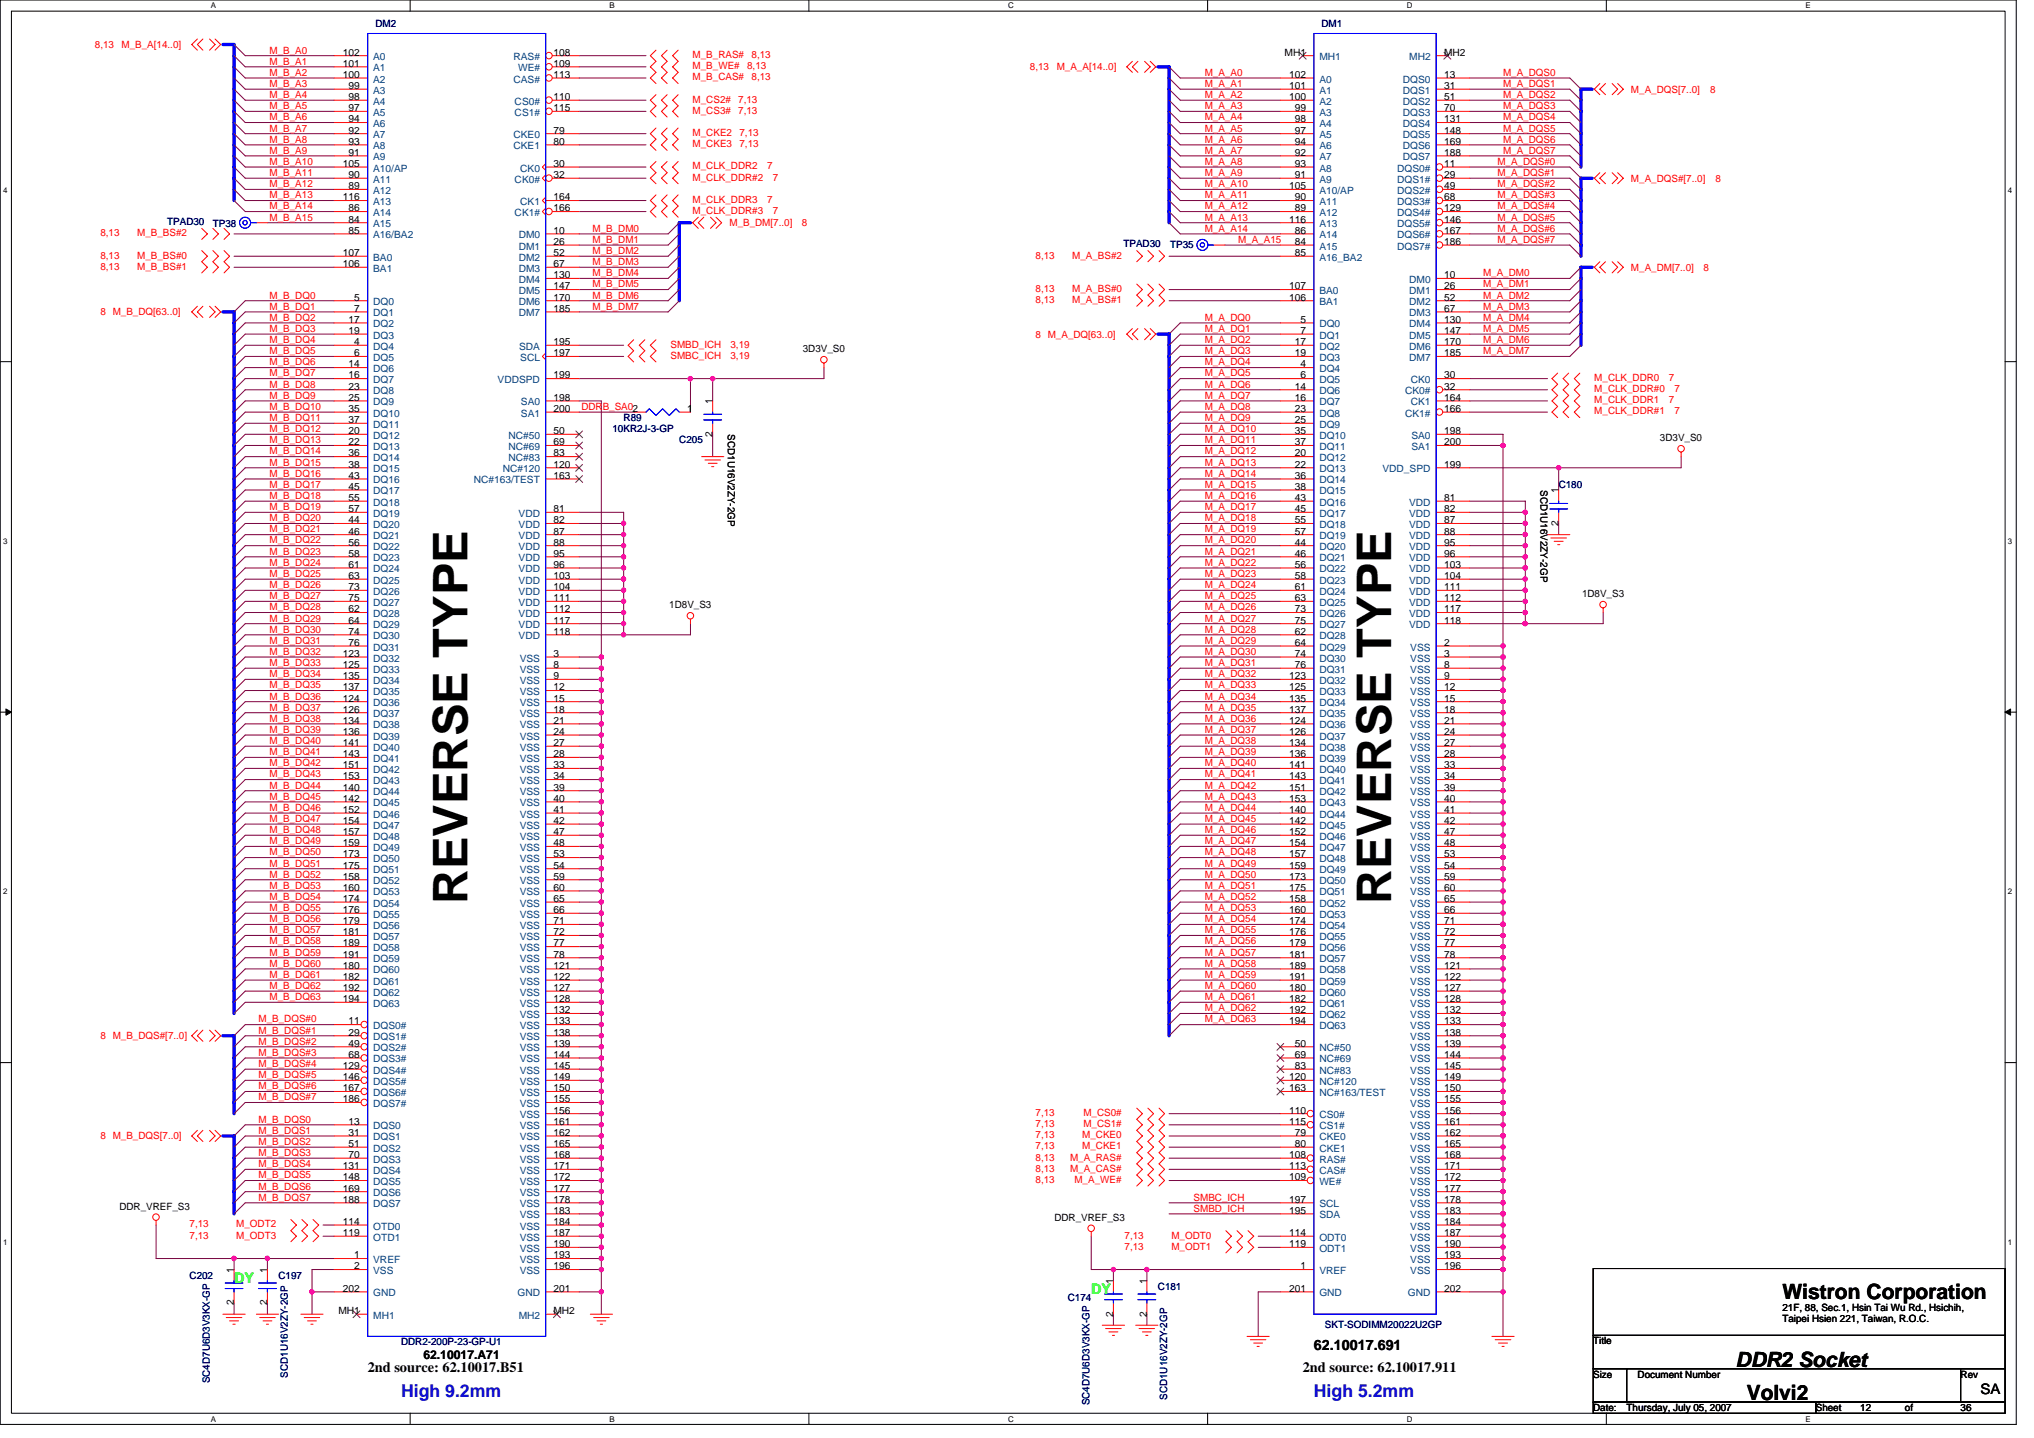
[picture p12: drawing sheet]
<svg xmlns="http://www.w3.org/2000/svg" width="297mm" height="210mm" viewBox="0 0 297 210" stroke-linecap="round" stroke-linejoin="round" font-family="sans-serif">
<defs><g id="words">
<g font-size="7">
<text x="68.3" y="132" transform="rotate(-90 68.3 132)">REVERSE TYPE</text>
<text x="203.2" y="132" transform="rotate(-90 203.2 132)">REVERSE TYPE</text>
</g>
<g font-size="3.1">
<text x="260.3" y="189.6">Wistron Corporation</text>
<text x="253.5" y="199.5">DDR2 Socket</text>
<text x="255.1" y="204.4">Volvi2</text>
</g>
<g font-size="2.6" fill="#0000a0">
<text x="58.6" y="204">High 9.2mm</text>
<text x="191.9" y="204">High 5.2mm</text>
</g>
<g font-size="2.1" fill="#0f0">
<text x="34.2" y="187.2">DY</text>
<text x="159.4" y="188.9">DY</text>
</g>
<g font-size="2.1">
<text x="191.9" y="197">62.10017.691</text>
<text x="53.7" y="200.2">2nd source: 62.10017.B51</text>
<text x="190.2" y="200.2">2nd source: 62.10017.911</text>
<text x="289.2" y="203.5">SA</text>
</g>
<text font-size="1.8" x="61.8" y="198.4">62.10017.A71</text>
<g font-size="1.5" fill="#000080">
<text x="54.8" y="3.9">DM2</text>
<text x="193" y="3.9">DM1</text>
<text x="24.4" y="32.9">TPAD30</text>
<text x="31.1" y="33.2">TP38</text>
<text x="164.1" y="36.1">TPAD30</text>
<text x="170.9" y="36.3">TP35</text>
<text x="89.4" y="63.1">10KR2J-3-GP</text>
<text x="91.1" y="61.5">R89</text>
<text x="99.2" y="64.7">C205</text>
<text x="227.6" y="71.2">C180</text>
<text x="27.7" y="186.6">C202</text>
<text x="40.7" y="186.6">C197</text>
<text x="155.9" y="189.9">C174</text>
<text x="169.1" y="188.3">C181</text>
<text x="58.6" y="196.4">DDR2-200P-23-GP-U1</text>
<text x="193.5" y="193.8">SKT-SODIMM20022U2GP</text>
<text x="30.7" y="201.9" transform="rotate(-90 30.7 201.9)">SC4D7U6D3V3KX-GP</text>
<text x="42" y="201.1" transform="rotate(-90 42 201.1)">SCD1U16V2ZY-2GP</text>
<text x="159.1" y="205.1" transform="rotate(-90 159.1 205.1)">SC4D7U6D3V3KX-GP</text>
<text x="170.5" y="204.3" transform="rotate(-90 170.5 204.3)">SCD1U16V2ZY-2GP</text>
</g>
<g font-size="1.5" fill="#f00">
<text x="13.9" y="7">8,13</text>
<text x="17.8" y="7">M_B_A[14..0]</text>
<text x="39.4" y="9.4">M_B_A1</text>
<text x="39.4" y="11.1">M_B_A2</text>
<text x="39.4" y="7.8">M_B_A0</text>
<text x="101.2" y="8.5">M_B_RAS#</text>
<text x="101.2" y="10.1">M_B_WE#</text>
<text x="101.2" y="11.7">M_B_CAS#</text>
<text x="109.1" y="10.1">8,13</text>
<text x="109.8" y="8.5">8,13</text>
<text x="109.8" y="11.7">8,13</text>
<text x="150.4" y="10.3">8,13</text>
<text x="154.3" y="10.3">M_A_A[14..0]</text>
<text x="175.9" y="11.1">M_A_A0</text>
<text x="219.5" y="11.1">M_A_DQS0</text>
<text x="39.4" y="15.9">M_B_A5</text>
<text x="39.4" y="17.6">M_B_A6</text>
<text x="39.4" y="12.7">M_B_A3</text>
<text x="39.4" y="14.3">M_B_A4</text>
<text x="101.2" y="15">M_CS2#</text>
<text x="101.2" y="16.6">M_CS3#</text>
<text x="107.8" y="15">7,13</text>
<text x="107.8" y="16.6">7,13</text>
<text x="175.9" y="12.7">M_A_A1</text>
<text x="175.9" y="14.3">M_A_A2</text>
<text x="175.9" y="15.9">M_A_A3</text>
<text x="175.9" y="17.6">M_A_A4</text>
<text x="219.5" y="17.6">M_A_DQS4</text>
<text x="219.5" y="14.3">M_A_DQS2</text>
<text x="219.5" y="12.7">M_A_DQS1</text>
<text x="219.5" y="15.9">M_A_DQS3</text>
<text x="238.2" y="13.5">M_A_DQS[7..0]</text>
<text x="249.7" y="13.5">8</text>
<text x="39.4" y="19.2">M_B_A7</text>
<text x="39.4" y="20.8">M_B_A8</text>
<text x="39.4" y="22.4">M_B_A9</text>
<text x="101.2" y="19.9">M_CKE2</text>
<text x="101.2" y="21.5">M_CKE3</text>
<text x="108" y="19.9">7,13</text>
<text x="108" y="21.5">7,13</text>
<text x="175.9" y="19.2">M_A_A5</text>
<text x="175.9" y="20.8">M_A_A6</text>
<text x="175.9" y="22.4">M_A_A7</text>
<text x="219.5" y="22.4">M_A_DQS7</text>
<text x="219.5" y="19.2">M_A_DQS5</text>
<text x="219.5" y="20.8">M_A_DQS6</text>
<text x="39.4" y="24.1">M_B_A10</text>
<text x="39.4" y="25.7">M_B_A11</text>
<text x="39.4" y="27.3">M_B_A12</text>
<text x="39.4" y="29">M_B_A13</text>
<text x="101.2" y="29.6">M_CLK_DDR3</text>
<text x="101.2" y="24.7">M_CLK_DDR2</text>
<text x="101.2" y="26.4">M_CLK_DDR#2</text>
<text x="112.1" y="29.6">7</text>
<text x="112.1" y="24.7">7</text>
<text x="112.9" y="26.4">7</text>
<text x="175.9" y="24.1">M_A_A8</text>
<text x="175.9" y="25.7">M_A_A9</text>
<text x="175.9" y="27.3">M_A_A10</text>
<text x="175.9" y="29">M_A_A11</text>
<text x="218.7" y="27.3">M_A_DQS#2</text>
<text x="218.7" y="29">M_A_DQS#3</text>
<text x="218.7" y="25.7">M_A_DQS#1</text>
<text x="218.7" y="24.1">M_A_DQS#0</text>
<text x="238.2" y="26.5">M_A_DQS#[7..0]</text>
<text x="250.5" y="26.5">8</text>
<text x="14.7" y="34.5">8,13</text>
<text x="20" y="34.5">M_B_BS#2</text>
<text x="39.4" y="30.6">M_B_A14</text>
<text x="39.4" y="32.2">M_B_A15</text>
<text x="86.5" y="33.8">M_B_DM0</text>
<text x="86.5" y="35.5">M_B_DM1</text>
<text x="101.2" y="31.2">M_CLK_DDR#3</text>
<text x="106.5" y="33">M_B_DM[7..0]</text>
<text x="112.9" y="31.2">7</text>
<text x="117.1" y="33">8</text>
<text x="175.9" y="30.6">M_A_A12</text>
<text x="175.9" y="32.2">M_A_A13</text>
<text x="175.9" y="33.8">M_A_A14</text>
<text x="180.8" y="35.5">M_A_A15</text>
<text x="218.7" y="32.2">M_A_DQS#5</text>
<text x="218.7" y="33.8">M_A_DQS#6</text>
<text x="218.7" y="35.5">M_A_DQS#7</text>
<text x="218.7" y="30.6">M_A_DQS#4</text>
<text x="14.7" y="37.7">8,13</text>
<text x="14.7" y="39.3">8,13</text>
<text x="20" y="37.7">M_B_BS#0</text>
<text x="20" y="39.3">M_B_BS#1</text>
<text x="86.5" y="42">M_B_DM5</text>
<text x="86.5" y="40.3">M_B_DM4</text>
<text x="86.5" y="38.7">M_B_DM3</text>
<text x="86.5" y="37.1">M_B_DM2</text>
<text x="151.2" y="37.7">8,13</text>
<text x="156.6" y="37.7">M_A_BS#2</text>
<text x="216.6" y="40.3">M_A_DM0</text>
<text x="216.6" y="42">M_A_DM1</text>
<text x="238.2" y="39.5">M_A_DM[7..0]</text>
<text x="248.8" y="39.5">8</text>
<text x="14.7" y="46">8 M_B_DQ[63..0]</text>
<text x="39.4" y="43.6">M_B_DQ0</text>
<text x="39.4" y="45.2">M_B_DQ1</text>
<text x="39.4" y="46.8">M_B_DQ2</text>
<text x="86.5" y="45.2">M_B_DM7</text>
<text x="86.5" y="43.6">M_B_DM6</text>
<text x="151.2" y="42.6">8,13</text>
<text x="151.2" y="44.2">8,13</text>
<text x="156.6" y="42.6">M_A_BS#0</text>
<text x="156.6" y="44.2">M_A_BS#1</text>
<text x="175.9" y="46.8">M_A_DQ0</text>
<text x="216.6" y="45.2">M_A_DM3</text>
<text x="216.6" y="43.6">M_A_DM2</text>
<text x="216.6" y="46.8">M_A_DM4</text>
<text x="39.4" y="48.5">M_B_DQ3</text>
<text x="39.4" y="50.1">M_B_DQ4</text>
<text x="39.4" y="53.3">M_B_DQ6</text>
<text x="39.4" y="51.7">M_B_DQ5</text>
<text x="97.9" y="50.7">SMBD_ICH</text>
<text x="97.9" y="52.4">SMBC_ICH</text>
<text x="106.7" y="50.7">3,19</text>
<text x="106.7" y="52.4">3,19</text>
<text x="151.2" y="49.3">8 M_A_DQ[63..0]</text>
<text x="175.9" y="48.5">M_A_DQ1</text>
<text x="175.9" y="50.1">M_A_DQ2</text>
<text x="175.9" y="51.7">M_A_DQ3</text>
<text x="175.9" y="53.3">M_A_DQ4</text>
<text x="216.6" y="48.5">M_A_DM5</text>
<text x="216.6" y="51.7">M_A_DM7</text>
<text x="216.6" y="50.1">M_A_DM6</text>
<text x="39.4" y="56.6">M_B_DQ8</text>
<text x="39.4" y="59.8">M_B_DQ10</text>
<text x="39.4" y="58.2">M_B_DQ9</text>
<text x="39.4" y="54.9">M_B_DQ7</text>
<text x="84.9" y="59.8">DDRB_SA02</text>
<text x="175.9" y="54.9">M_A_DQ5</text>
<text x="175.9" y="58.2">M_A_DQ7</text>
<text x="175.9" y="56.6">M_A_DQ6</text>
<text x="175.9" y="59.8">M_A_DQ8</text>
<text x="232.8" y="58.9">M_CLK_DDR1</text>
<text x="232.8" y="55.6">M_CLK_DDR0</text>
<text x="232.8" y="57.2">M_CLK_DDR#0</text>
<text x="243.7" y="58.9">7</text>
<text x="243.7" y="55.6">7</text>
<text x="244.5" y="57.2">7</text>
<text x="39.4" y="61.5">M_B_DQ11</text>
<text x="39.4" y="64.7">M_B_DQ13</text>
<text x="39.4" y="63.1">M_B_DQ12</text>
<text x="175.9" y="61.5">M_A_DQ9</text>
<text x="175.9" y="64.7">M_A_DQ11</text>
<text x="175.9" y="63.1">M_A_DQ10</text>
<text x="232.8" y="60.5">M_CLK_DDR#1</text>
<text x="244.5" y="60.5">7</text>
<text x="39.4" y="66.3">M_B_DQ14</text>
<text x="39.4" y="69.6">M_B_DQ16</text>
<text x="39.4" y="68">M_B_DQ15</text>
<text x="39.4" y="71.2">M_B_DQ17</text>
<text x="175.9" y="68">M_A_DQ13</text>
<text x="175.9" y="69.6">M_A_DQ14</text>
<text x="175.9" y="71.2">M_A_DQ15</text>
<text x="175.9" y="66.3">M_A_DQ12</text>
<text x="39.4" y="74.5">M_B_DQ19</text>
<text x="39.4" y="72.8">M_B_DQ18</text>
<text x="39.4" y="77.7">M_B_DQ21</text>
<text x="39.4" y="76.1">M_B_DQ20</text>
<text x="175.9" y="72.8">M_A_DQ16</text>
<text x="175.9" y="74.5">M_A_DQ17</text>
<text x="175.9" y="77.7">M_A_DQ19</text>
<text x="175.9" y="76.1">M_A_DQ18</text>
<text x="39.4" y="79.3">M_B_DQ22</text>
<text x="39.4" y="81">M_B_DQ23</text>
<text x="39.4" y="82.6">M_B_DQ24</text>
<text x="175.9" y="81">M_A_DQ21</text>
<text x="175.9" y="82.6">M_A_DQ22</text>
<text x="175.9" y="79.3">M_A_DQ20</text>
<text x="39.4" y="89.1">M_B_DQ28</text>
<text x="39.4" y="87.5">M_B_DQ27</text>
<text x="39.4" y="85.9">M_B_DQ26</text>
<text x="39.4" y="84.2">M_B_DQ25</text>
<text x="175.9" y="84.2">M_A_DQ23</text>
<text x="175.9" y="87.5">M_A_DQ25</text>
<text x="175.9" y="85.9">M_A_DQ24</text>
<text x="175.9" y="89.1">M_A_DQ26</text>
<text x="39.4" y="92.4">M_B_DQ30</text>
<text x="39.4" y="94">M_B_DQ31</text>
<text x="39.4" y="95.6">M_B_DQ32</text>
<text x="39.4" y="90.7">M_B_DQ29</text>
<text x="175.9" y="92.4">M_A_DQ28</text>
<text x="175.9" y="95.6">M_A_DQ30</text>
<text x="175.9" y="90.7">M_A_DQ27</text>
<text x="175.9" y="94">M_A_DQ29</text>
<text x="39.4" y="100.5">M_B_DQ35</text>
<text x="39.4" y="98.8">M_B_DQ34</text>
<text x="39.4" y="97.2">M_B_DQ33</text>
<text x="175.9" y="97.2">M_A_DQ31</text>
<text x="175.9" y="98.8">M_A_DQ32</text>
<text x="175.9" y="100.5">M_A_DQ33</text>
<text x="39.4" y="105.3">M_B_DQ38</text>
<text x="39.4" y="107">M_B_DQ39</text>
<text x="39.4" y="103.7">M_B_DQ37</text>
<text x="39.4" y="102.1">M_B_DQ36</text>
<text x="175.9" y="103.7">M_A_DQ35</text>
<text x="175.9" y="102.1">M_A_DQ34</text>
<text x="175.9" y="107">M_A_DQ37</text>
<text x="175.9" y="105.3">M_A_DQ36</text>
<text x="39.4" y="113.5">M_B_DQ43</text>
<text x="39.4" y="108.6">M_B_DQ40</text>
<text x="39.4" y="111.8">M_B_DQ42</text>
<text x="39.4" y="110.2">M_B_DQ41</text>
<text x="175.9" y="108.6">M_A_DQ38</text>
<text x="175.9" y="110.2">M_A_DQ39</text>
<text x="175.9" y="113.5">M_A_DQ41</text>
<text x="175.9" y="111.8">M_A_DQ40</text>
<text x="39.4" y="118.4">M_B_DQ46</text>
<text x="39.4" y="115.1">M_B_DQ44</text>
<text x="39.4" y="120">M_B_DQ47</text>
<text x="39.4" y="116.7">M_B_DQ45</text>
<text x="175.9" y="118.4">M_A_DQ44</text>
<text x="175.9" y="116.7">M_A_DQ43</text>
<text x="175.9" y="115.1">M_A_DQ42</text>
<text x="175.9" y="120">M_A_DQ45</text>
<text x="39.4" y="121.6">M_B_DQ48</text>
<text x="39.4" y="124.9">M_B_DQ50</text>
<text x="39.4" y="123.2">M_B_DQ49</text>
<text x="175.9" y="123.2">M_A_DQ47</text>
<text x="175.9" y="121.6">M_A_DQ46</text>
<text x="175.9" y="124.9">M_A_DQ48</text>
<text x="39.4" y="129.7">M_B_DQ53</text>
<text x="39.4" y="128.1">M_B_DQ52</text>
<text x="39.4" y="126.5">M_B_DQ51</text>
<text x="39.4" y="131.4">M_B_DQ54</text>
<text x="175.9" y="126.5">M_A_DQ49</text>
<text x="175.9" y="129.7">M_A_DQ51</text>
<text x="175.9" y="128.1">M_A_DQ50</text>
<text x="175.9" y="131.4">M_A_DQ52</text>
<text x="39.4" y="133">M_B_DQ55</text>
<text x="39.4" y="136.2">M_B_DQ57</text>
<text x="39.4" y="134.6">M_B_DQ56</text>
<text x="39.4" y="137.9">M_B_DQ58</text>
<text x="175.9" y="133">M_A_DQ53</text>
<text x="175.9" y="134.6">M_A_DQ54</text>
<text x="175.9" y="136.2">M_A_DQ55</text>
<text x="175.9" y="137.9">M_A_DQ56</text>
<text x="39.4" y="141.1">M_B_DQ60</text>
<text x="39.4" y="139.5">M_B_DQ59</text>
<text x="39.4" y="142.7">M_B_DQ61</text>
<text x="175.9" y="141.1">M_A_DQ58</text>
<text x="175.9" y="139.5">M_A_DQ57</text>
<text x="175.9" y="142.7">M_A_DQ59</text>
<text x="37.8" y="149.2">M_B_DQS#0</text>
<text x="39.4" y="144.4">M_B_DQ62</text>
<text x="39.4" y="146">M_B_DQ63</text>
<text x="175.9" y="144.4">M_A_DQ60</text>
<text x="175.9" y="149.2">M_A_DQ63</text>
<text x="175.9" y="147.6">M_A_DQ62</text>
<text x="175.9" y="146">M_A_DQ61</text>
<text x="14.7" y="151.7">8 M_B_DQS#[7..0]</text>
<text x="37.8" y="155.7">M_B_DQS#4</text>
<text x="37.8" y="152.5">M_B_DQS#2</text>
<text x="37.8" y="154.1">M_B_DQS#3</text>
<text x="37.8" y="150.9">M_B_DQS#1</text>
<text x="37.8" y="160.6">M_B_DQS#7</text>
<text x="37.8" y="159">M_B_DQS#6</text>
<text x="37.8" y="157.4">M_B_DQS#5</text>
<text x="14.7" y="166.3">8 M_B_DQS[7..0]</text>
<text x="37.8" y="165.5">M_B_DQS1</text>
<text x="37.8" y="163.9">M_B_DQS0</text>
<text x="37.8" y="167.1">M_B_DQS2</text>
<text x="151.2" y="166.2">7,13</text>
<text x="151.2" y="167.8">7,13</text>
<text x="151.2" y="162.9">7,13</text>
<text x="151.2" y="164.5">7,13</text>
<text x="158" y="166.2">M_CKE0</text>
<text x="158" y="167.8">M_CKE1</text>
<text x="158.2" y="162.9">M_CS0#</text>
<text x="158.2" y="164.5">M_CS1#</text>
<text x="37.8" y="172">M_B_DQS5</text>
<text x="37.8" y="170.4">M_B_DQS4</text>
<text x="37.8" y="173.6">M_B_DQS6</text>
<text x="37.8" y="168.7">M_B_DQS3</text>
<text x="151.2" y="169.4">8,13</text>
<text x="151.2" y="171">8,13</text>
<text x="151.2" y="172.7">8,13</text>
<text x="156.3" y="169.4">M_A_RAS#</text>
<text x="156.3" y="171">M_A_CAS#</text>
<text x="156.9" y="172.7">M_A_WE#</text>
<text x="27.7" y="179.2">7,13</text>
<text x="34.5" y="179.2">M_ODT2</text>
<text x="37.8" y="175.3">M_B_DQS7</text>
<text x="174.3" y="175.3">SMBC_ICH</text>
<text x="174.3" y="176.9">SMBD_ICH</text>
<text x="27.7" y="180.8">7,13</text>
<text x="34.5" y="180.8">M_ODT3</text>
<text x="164.2" y="180.8">7,13</text>
<text x="164.2" y="182.4">7,13</text>
<text x="171.1" y="180.8">M_ODT0</text>
<text x="171.1" y="182.4">M_ODT1</text>
</g>
<g font-size="1.5">
<text x="50.1" y="8.1">102</text>
<text x="50.1" y="9.7">101</text>
<text x="50.1" y="11.4">100</text>
<text x="80.8" y="9.7">109</text>
<text x="80.8" y="8.1">108</text>
<text x="80.8" y="11.4">113</text>
<text x="187.6" y="8.1">MH1</text>
<text x="188.3" y="11.4">102</text>
<text x="210.9" y="11.4">13</text>
<text x="210.9" y="8.1">MH2</text>
<text x="50.9" y="13">99</text>
<text x="50.9" y="14.6">98</text>
<text x="50.9" y="16.2">97</text>
<text x="50.9" y="17.9">94</text>
<text x="80.8" y="14.6">110</text>
<text x="80.8" y="16.2">115</text>
<text x="188.3" y="13">101</text>
<text x="188.3" y="14.6">100</text>
<text x="189.1" y="16.2">99</text>
<text x="189.1" y="17.9">98</text>
<text x="210.9" y="13">31</text>
<text x="210.9" y="14.6">51</text>
<text x="210.9" y="16.2">70</text>
<text x="210.9" y="17.9">131</text>
<text x="50.9" y="19.5">92</text>
<text x="50.9" y="21.1">93</text>
<text x="50.9" y="22.7">91</text>
<text x="80.8" y="19.5">79</text>
<text x="80.8" y="21.1">80</text>
<text x="189.1" y="19.5">97</text>
<text x="189.1" y="21.1">94</text>
<text x="189.1" y="22.7">92</text>
<text x="210.9" y="19.5">148</text>
<text x="210.9" y="21.1">169</text>
<text x="210.9" y="22.7">188</text>
<text x="50.1" y="24.4">105</text>
<text x="50.1" y="29.3">116</text>
<text x="50.9" y="26">90</text>
<text x="50.9" y="27.6">89</text>
<text x="80.8" y="26">32</text>
<text x="80.8" y="24.4">30</text>
<text x="80.8" y="29.3">164</text>
<text x="188.3" y="27.6">105</text>
<text x="189.1" y="24.4">93</text>
<text x="189.1" y="26">91</text>
<text x="189.1" y="29.3">90</text>
<text x="210.9" y="24.4">11</text>
<text x="210.9" y="26">29</text>
<text x="210.9" y="27.6">49</text>
<text x="210.9" y="29.3">68</text>
<text x="50.9" y="30.9">86</text>
<text x="50.9" y="32.5">84</text>
<text x="50.9" y="34.1">85</text>
<text x="80.8" y="30.9">166</text>
<text x="80.8" y="34.1">10</text>
<text x="80.8" y="35.8">26</text>
<text x="188.3" y="32.5">116</text>
<text x="189.1" y="30.9">89</text>
<text x="189.1" y="34.1">86</text>
<text x="189.1" y="35.8">84</text>
<text x="210.9" y="30.9">129</text>
<text x="210.9" y="32.5">146</text>
<text x="210.9" y="34.1">167</text>
<text x="210.9" y="35.8">186</text>
<text x="50.1" y="37.4">107</text>
<text x="50.1" y="39">106</text>
<text x="80.8" y="37.4">52</text>
<text x="80.8" y="39">67</text>
<text x="80.8" y="40.6">130</text>
<text x="189.1" y="37.4">85</text>
<text x="210.9" y="40.6">10</text>
<text x="50.9" y="47.1">17</text>
<text x="51.7" y="43.9">5</text>
<text x="51.7" y="45.5">7</text>
<text x="80.8" y="42.2">147</text>
<text x="80.8" y="43.9">170</text>
<text x="80.8" y="45.5">185</text>
<text x="188.3" y="42.2">107</text>
<text x="188.3" y="43.9">106</text>
<text x="189.9" y="47.1">5</text>
<text x="210.9" y="42.2">26</text>
<text x="210.9" y="43.9">52</text>
<text x="210.9" y="45.5">67</text>
<text x="210.9" y="47.1">130</text>
<text x="50.9" y="48.7">19</text>
<text x="50.9" y="53.6">14</text>
<text x="51.7" y="50.4">4</text>
<text x="51.7" y="52">6</text>
<text x="80.8" y="50.4">195</text>
<text x="80.8" y="52">197</text>
<text x="117.2" y="51.4">3D3V_S0</text>
<text x="189.1" y="50.4">17</text>
<text x="189.1" y="52">19</text>
<text x="189.9" y="48.7">7</text>
<text x="189.9" y="53.6">4</text>
<text x="210.9" y="48.7">147</text>
<text x="210.9" y="50.4">170</text>
<text x="210.9" y="52">185</text>
<text x="50.9" y="55.2">16</text>
<text x="50.9" y="56.9">23</text>
<text x="50.9" y="58.5">25</text>
<text x="80.8" y="58.5">198</text>
<text x="80.8" y="55.2">199</text>
<text x="104.1" y="59" transform="rotate(-90 104.1 59)">1</text>
<text x="189.1" y="56.9">14</text>
<text x="189.1" y="58.5">16</text>
<text x="189.9" y="55.2">6</text>
<text x="210.9" y="55.2">30</text>
<text x="210.9" y="58.5">164</text>
<text x="210.9" y="56.9">32</text>
<text x="50.9" y="60.1">35</text>
<text x="50.9" y="61.8">37</text>
<text x="50.9" y="63.4">20</text>
<text x="50.9" y="65">22</text>
<text x="80.8" y="63.4">50</text>
<text x="80.8" y="65">69</text>
<text x="80.8" y="60.1">200</text>
<text x="100.3" y="60.1">1</text>
<text x="104.1" y="63.8" transform="rotate(-90 104.1 63.8)">2</text>
<text x="106.3" y="63.4" transform="rotate(90 106.3 63.4)">SCD1U16V2ZY-2GP</text>
<text x="189.1" y="60.1">23</text>
<text x="189.1" y="61.8">25</text>
<text x="189.1" y="63.4">35</text>
<text x="189.1" y="65">37</text>
<text x="210.9" y="60.1">166</text>
<text x="210.9" y="63.4">198</text>
<text x="210.9" y="65">200</text>
<text x="242.4" y="64.4">3D3V_S0</text>
<text x="50.9" y="66.6">36</text>
<text x="50.9" y="68.3">38</text>
<text x="50.9" y="69.9">43</text>
<text x="50.9" y="71.5">45</text>
<text x="80.8" y="69.9">163</text>
<text x="80.8" y="68.3">120</text>
<text x="80.8" y="66.6">83</text>
<text x="189.1" y="66.6">20</text>
<text x="189.1" y="68.3">22</text>
<text x="189.1" y="69.9">36</text>
<text x="189.1" y="71.5">38</text>
<text x="210.9" y="68.3">199</text>
<text x="225" y="71.5" transform="rotate(90 225 71.5)">SCD1U16V2ZY-2GP</text>
<text x="50.9" y="73.1">55</text>
<text x="50.9" y="74.8">57</text>
<text x="50.9" y="76.4">44</text>
<text x="80.8" y="74.8">81</text>
<text x="80.8" y="76.4">82</text>
<text x="189.1" y="73.1">43</text>
<text x="189.1" y="74.8">45</text>
<text x="189.1" y="76.4">55</text>
<text x="210.9" y="73.1">81</text>
<text x="210.9" y="74.8">82</text>
<text x="210.9" y="76.4">87</text>
<text x="227.6" y="76.8" transform="rotate(-90 227.6 76.8)">2</text>
<text x="227.6" y="72" transform="rotate(-90 227.6 72)">1</text>
<text x="50.9" y="78">46</text>
<text x="50.9" y="79.6">56</text>
<text x="50.9" y="81.3">58</text>
<text x="50.9" y="82.9">61</text>
<text x="80.8" y="78">87</text>
<text x="80.8" y="79.6">88</text>
<text x="80.8" y="81.3">95</text>
<text x="80.8" y="82.9">96</text>
<text x="189.1" y="78">57</text>
<text x="189.1" y="79.6">44</text>
<text x="189.1" y="81.3">46</text>
<text x="189.1" y="82.9">56</text>
<text x="210.9" y="78">88</text>
<text x="210.9" y="79.6">95</text>
<text x="210.9" y="81.3">96</text>
<text x="210.9" y="82.9">103</text>
<text x="50.9" y="84.5">63</text>
<text x="50.9" y="86.1">73</text>
<text x="50.9" y="87.8">75</text>
<text x="50.9" y="89.4">62</text>
<text x="80.8" y="84.5">103</text>
<text x="80.8" y="86.1">104</text>
<text x="80.8" y="87.8">111</text>
<text x="80.8" y="89.4">112</text>
<text x="97.7" y="88.8">1D8V_S3</text>
<text x="189.1" y="84.5">58</text>
<text x="189.1" y="86.1">61</text>
<text x="189.1" y="87.8">63</text>
<text x="189.1" y="89.4">73</text>
<text x="210.9" y="84.5">104</text>
<text x="210.9" y="86.1">111</text>
<text x="210.9" y="87.8">112</text>
<text x="210.9" y="89.4">117</text>
<text x="231" y="87.1">1D8V_S3</text>
<text x="50.1" y="95.9">123</text>
<text x="50.9" y="91">64</text>
<text x="50.9" y="92.6">74</text>
<text x="50.9" y="94.3">76</text>
<text x="80.8" y="91">117</text>
<text x="80.8" y="92.6">118</text>
<text x="80.8" y="95.9">3</text>
<text x="189.1" y="91">75</text>
<text x="189.1" y="92.6">62</text>
<text x="189.1" y="94.3">64</text>
<text x="189.1" y="95.9">74</text>
<text x="210.9" y="91">118</text>
<text x="210.9" y="94.3">2</text>
<text x="210.9" y="95.9">3</text>
<text x="50.1" y="97.5">125</text>
<text x="50.1" y="99.1">135</text>
<text x="50.1" y="100.8">137</text>
<text x="80.8" y="97.5">8</text>
<text x="80.8" y="99.1">9</text>
<text x="80.8" y="100.8">12</text>
<text x="188.3" y="99.1">123</text>
<text x="188.3" y="100.8">125</text>
<text x="189.1" y="97.5">76</text>
<text x="210.9" y="97.5">8</text>
<text x="210.9" y="99.1">9</text>
<text x="210.9" y="100.8">12</text>
<text x="50.1" y="102.4">124</text>
<text x="50.1" y="104">126</text>
<text x="50.1" y="105.6">134</text>
<text x="50.1" y="107.3">136</text>
<text x="80.8" y="102.4">15</text>
<text x="80.8" y="104">18</text>
<text x="80.8" y="105.6">21</text>
<text x="80.8" y="107.3">24</text>
<text x="188.3" y="102.4">135</text>
<text x="188.3" y="104">137</text>
<text x="188.3" y="105.6">124</text>
<text x="188.3" y="107.3">126</text>
<text x="210.9" y="102.4">15</text>
<text x="210.9" y="104">18</text>
<text x="210.9" y="105.6">21</text>
<text x="210.9" y="107.3">24</text>
<text x="50.1" y="108.9">141</text>
<text x="50.1" y="110.5">143</text>
<text x="50.1" y="112.1">151</text>
<text x="50.1" y="113.8">153</text>
<text x="80.8" y="108.9">27</text>
<text x="80.8" y="110.5">28</text>
<text x="80.8" y="112.1">33</text>
<text x="80.8" y="113.8">34</text>
<text x="188.3" y="108.9">134</text>
<text x="188.3" y="110.5">136</text>
<text x="188.3" y="112.1">141</text>
<text x="188.3" y="113.8">143</text>
<text x="210.9" y="108.9">27</text>
<text x="210.9" y="110.5">28</text>
<text x="210.9" y="112.1">33</text>
<text x="210.9" y="113.8">34</text>
<text x="50.1" y="115.4">140</text>
<text x="50.1" y="117">142</text>
<text x="50.1" y="118.7">152</text>
<text x="80.8" y="115.4">39</text>
<text x="80.8" y="117">40</text>
<text x="80.8" y="118.7">41</text>
<text x="188.3" y="115.4">151</text>
<text x="188.3" y="117">153</text>
<text x="188.3" y="118.7">140</text>
<text x="210.9" y="115.4">39</text>
<text x="210.9" y="117">40</text>
<text x="210.9" y="118.7">41</text>
<text x="50.1" y="120.3">154</text>
<text x="50.1" y="121.9">157</text>
<text x="50.1" y="123.5">159</text>
<text x="50.1" y="125.2">173</text>
<text x="80.8" y="120.3">42</text>
<text x="80.8" y="121.9">47</text>
<text x="80.8" y="123.5">48</text>
<text x="80.8" y="125.2">53</text>
<text x="188.3" y="120.3">142</text>
<text x="188.3" y="121.9">152</text>
<text x="188.3" y="123.5">154</text>
<text x="188.3" y="125.2">157</text>
<text x="210.9" y="120.3">42</text>
<text x="210.9" y="121.9">47</text>
<text x="210.9" y="123.5">48</text>
<text x="210.9" y="125.2">53</text>
<text x="50.1" y="126.8">175</text>
<text x="50.1" y="128.4">158</text>
<text x="50.1" y="130">160</text>
<text x="50.1" y="131.7">174</text>
<text x="80.8" y="126.8">54</text>
<text x="80.8" y="128.4">59</text>
<text x="80.8" y="130">60</text>
<text x="80.8" y="131.7">65</text>
<text x="188.3" y="126.8">159</text>
<text x="188.3" y="128.4">173</text>
<text x="188.3" y="130">175</text>
<text x="188.3" y="131.7">158</text>
<text x="210.9" y="126.8">54</text>
<text x="210.9" y="128.4">59</text>
<text x="210.9" y="130">60</text>
<text x="210.9" y="131.7">65</text>
<text x="50.1" y="133.3">176</text>
<text x="50.1" y="134.9">179</text>
<text x="50.1" y="136.5">181</text>
<text x="80.8" y="133.3">66</text>
<text x="80.8" y="134.9">71</text>
<text x="80.8" y="136.5">72</text>
<text x="188.3" y="133.3">160</text>
<text x="188.3" y="134.9">174</text>
<text x="188.3" y="136.5">176</text>
<text x="210.9" y="133.3">66</text>
<text x="210.9" y="134.9">71</text>
<text x="210.9" y="136.5">72</text>
<text x="50.1" y="138.2">189</text>
<text x="50.1" y="139.8">191</text>
<text x="50.1" y="141.4">180</text>
<text x="50.1" y="143">182</text>
<text x="80.8" y="138.2">77</text>
<text x="80.8" y="139.8">78</text>
<text x="80.8" y="141.4">121</text>
<text x="80.8" y="143">122</text>
<text x="188.3" y="138.2">179</text>
<text x="188.3" y="139.8">181</text>
<text x="188.3" y="141.4">189</text>
<text x="188.3" y="143">191</text>
<text x="210.9" y="138.2">77</text>
<text x="210.9" y="139.8">78</text>
<text x="210.9" y="141.4">121</text>
<text x="210.9" y="143">122</text>
<text x="50.1" y="144.7">192</text>
<text x="50.1" y="146.3">194</text>
<text x="50.9" y="149.5">11</text>
<text x="80.8" y="144.7">127</text>
<text x="80.8" y="146.3">128</text>
<text x="80.8" y="147.9">132</text>
<text x="80.8" y="149.5">133</text>
<text x="188.3" y="144.7">180</text>
<text x="188.3" y="146.3">182</text>
<text x="188.3" y="147.9">192</text>
<text x="188.3" y="149.5">194</text>
<text x="210.9" y="144.7">127</text>
<text x="210.9" y="146.3">128</text>
<text x="210.9" y="147.9">132</text>
<text x="210.9" y="149.5">133</text>
<text x="50.9" y="151.2">29</text>
<text x="50.9" y="152.8">49</text>
<text x="50.9" y="154.4">68</text>
<text x="80.8" y="151.2">138</text>
<text x="80.8" y="152.8">139</text>
<text x="80.8" y="154.4">144</text>
<text x="189.1" y="152.8">50</text>
<text x="189.1" y="154.4">69</text>
<text x="210.9" y="151.2">138</text>
<text x="210.9" y="152.8">139</text>
<text x="210.9" y="154.4">144</text>
<text x="50.1" y="156">129</text>
<text x="50.1" y="157.7">146</text>
<text x="50.1" y="159.3">167</text>
<text x="50.1" y="160.9">186</text>
<text x="80.8" y="156">145</text>
<text x="80.8" y="157.7">149</text>
<text x="80.8" y="159.3">150</text>
<text x="80.8" y="160.9">155</text>
<text x="188.3" y="157.7">120</text>
<text x="188.3" y="159.3">163</text>
<text x="189.1" y="156">83</text>
<text x="210.9" y="156">145</text>
<text x="210.9" y="157.7">149</text>
<text x="210.9" y="159.3">150</text>
<text x="210.9" y="160.9">155</text>
<text x="50.9" y="164.2">13</text>
<text x="50.9" y="165.8">31</text>
<text x="50.9" y="167.4">51</text>
<text x="80.8" y="162.5">156</text>
<text x="80.8" y="164.2">161</text>
<text x="80.8" y="165.8">162</text>
<text x="80.8" y="167.4">165</text>
<text x="188.3" y="162.5">110</text>
<text x="188.3" y="164.2">115</text>
<text x="189.1" y="165.8">79</text>
<text x="189.1" y="167.4">80</text>
<text x="210.9" y="162.5">156</text>
<text x="210.9" y="164.2">161</text>
<text x="210.9" y="165.8">162</text>
<text x="210.9" y="167.4">165</text>
<text x="50.1" y="170.7">131</text>
<text x="50.1" y="172.3">148</text>
<text x="50.1" y="173.9">169</text>
<text x="50.9" y="169">70</text>
<text x="80.8" y="169">168</text>
<text x="80.8" y="170.7">171</text>
<text x="80.8" y="172.3">172</text>
<text x="80.8" y="173.9">177</text>
<text x="188.3" y="169">108</text>
<text x="188.3" y="170.7">113</text>
<text x="188.3" y="172.3">109</text>
<text x="210.9" y="169">168</text>
<text x="210.9" y="170.7">171</text>
<text x="210.9" y="172.3">172</text>
<text x="210.9" y="173.9">177</text>
<text x="17.4" y="176.6">DDR_VREF_S3</text>
<text x="50.1" y="175.6">188</text>
<text x="50.1" y="178.8">114</text>
<text x="80.8" y="175.6">178</text>
<text x="80.8" y="177.2">183</text>
<text x="80.8" y="178.8">184</text>
<text x="154" y="178.2">DDR_VREF_S3</text>
<text x="188.3" y="175.6">197</text>
<text x="188.3" y="177.2">195</text>
<text x="210.9" y="175.6">178</text>
<text x="210.9" y="177.2">183</text>
<text x="210.9" y="178.8">184</text>
<text x="34.2" y="185.8" transform="rotate(-90 34.2 185.8)">1</text>
<text x="39" y="185.8" transform="rotate(-90 39 185.8)">1</text>
<text x="50.1" y="180.4">119</text>
<text x="51.7" y="183.7">1</text>
<text x="51.7" y="185.3">2</text>
<text x="80.8" y="180.4">187</text>
<text x="80.8" y="182.1">190</text>
<text x="80.8" y="183.7">193</text>
<text x="80.8" y="185.3">196</text>
<text x="188.3" y="180.4">114</text>
<text x="188.3" y="182.1">119</text>
<text x="189.9" y="185.3">1</text>
<text x="210.9" y="180.4">187</text>
<text x="210.9" y="182.1">190</text>
<text x="210.9" y="183.7">193</text>
<text x="210.9" y="185.3">196</text>
<text x="34.2" y="190.5" transform="rotate(-90 34.2 190.5)">2</text>
<text x="39" y="190.5" transform="rotate(-90 39 190.5)">2</text>
<text x="49.4" y="191.8">MH1</text>
<text x="50.1" y="188.6">202</text>
<text x="80.8" y="188.6">201</text>
<text x="80.8" y="191.8">MH2</text>
<text x="162.6" y="187.4" transform="rotate(-90 162.6 187.4)">1</text>
<text x="167.5" y="187.4" transform="rotate(-90 167.5 187.4)">1</text>
<text x="188.3" y="188.6">201</text>
<text x="210.9" y="188.6">202</text>
<text x="260.3" y="191.3">21F, 88, Sec.1, Hsin Tai Wu Rd., Hsichih,</text>
<text x="162.6" y="192.2" transform="rotate(-90 162.6 192.2)">2</text>
<text x="167.5" y="192.2" transform="rotate(-90 167.5 192.2)">2</text>
<text x="232.7" y="196.2">Title</text>
<text x="260.3" y="193">Taipei Hsien 221, Taiwan, R.O.C.</text>
<text x="232.7" y="201.1">Size</text>
<text x="239.2" y="201.1">Document Number</text>
<text x="286.3" y="201.1">Rev</text>
<text x="232.7" y="206">Date:</text>
<text x="237.5" y="206">Thursday, July 05, 2007</text>
<text x="265.2" y="206">Sheet</text>
<text x="271.7" y="206">12</text>
<text x="278.2" y="206">of</text>
<text x="286.3" y="206">36</text>
</g>
<g font-size="1.5" fill="#004080">
<text x="54.5" y="8.8">A0</text>
<text x="54.5" y="10.4">A1</text>
<text x="75" y="8.8">RAS#</text>
<text x="75.7" y="10.4">WE#</text>
<text x="192.7" y="8.8">MH1</text>
<text x="205.8" y="8.8">MH2</text>
<text x="54.5" y="12">A2</text>
<text x="54.5" y="13.7">A3</text>
<text x="54.5" y="15.3">A4</text>
<text x="54.5" y="16.9">A5</text>
<text x="75" y="12">CAS#</text>
<text x="75.2" y="15.3">CS0#</text>
<text x="75.2" y="16.9">CS1#</text>
<text x="192.7" y="12">A0</text>
<text x="192.7" y="13.7">A1</text>
<text x="192.7" y="15.3">A2</text>
<text x="192.7" y="16.9">A3</text>
<text x="204.9" y="12">DQS0</text>
<text x="204.9" y="13.7">DQS1</text>
<text x="204.9" y="15.3">DQS2</text>
<text x="204.9" y="16.9">DQS3</text>
<text x="54.5" y="18.5">A6</text>
<text x="54.5" y="20.2">A7</text>
<text x="54.5" y="21.8">A8</text>
<text x="54.5" y="23.4">A9</text>
<text x="75" y="20.2">CKE0</text>
<text x="75" y="21.8">CKE1</text>
<text x="192.7" y="18.5">A4</text>
<text x="192.7" y="20.2">A5</text>
<text x="192.7" y="21.8">A6</text>
<text x="192.7" y="23.4">A7</text>
<text x="204.9" y="18.5">DQS4</text>
<text x="204.9" y="20.2">DQS5</text>
<text x="204.9" y="21.8">DQS6</text>
<text x="204.9" y="23.4">DQS7</text>
<text x="54.5" y="25">A10/AP</text>
<text x="54.5" y="26.7">A11</text>
<text x="54.5" y="28.3">A12</text>
<text x="54.5" y="29.9">A13</text>
<text x="75.2" y="26.7">CK0#</text>
<text x="76" y="25">CK0</text>
<text x="76" y="29.9">CK1</text>
<text x="192.7" y="25">A8</text>
<text x="192.7" y="26.7">A9</text>
<text x="192.7" y="28.3">A10/AP</text>
<text x="192.7" y="29.9">A11</text>
<text x="204" y="25">DQS0#</text>
<text x="204" y="26.7">DQS1#</text>
<text x="204" y="28.3">DQS2#</text>
<text x="204" y="29.9">DQS3#</text>
<text x="54.5" y="31.5">A14</text>
<text x="54.5" y="33.2">A15</text>
<text x="54.5" y="34.8">A16/BA2</text>
<text x="75.2" y="31.5">CK1#</text>
<text x="75.8" y="34.8">DM0</text>
<text x="192.7" y="31.5">A12</text>
<text x="192.7" y="33.2">A13</text>
<text x="192.7" y="34.8">A14</text>
<text x="204" y="31.5">DQS4#</text>
<text x="204" y="33.2">DQS5#</text>
<text x="204" y="34.8">DQS6#</text>
<text x="54.5" y="38.1">BA0</text>
<text x="54.5" y="39.7">BA1</text>
<text x="75.8" y="36.4">DM1</text>
<text x="75.8" y="38.1">DM2</text>
<text x="75.8" y="39.7">DM3</text>
<text x="75.8" y="41.3">DM4</text>
<text x="192.7" y="36.4">A15</text>
<text x="192.7" y="38.1">A16_BA2</text>
<text x="204" y="36.4">DQS7#</text>
<text x="205.8" y="41.3">DM0</text>
<text x="54.5" y="44.6">DQ0</text>
<text x="54.5" y="46.2">DQ1</text>
<text x="54.5" y="47.8">DQ2</text>
<text x="75.8" y="42.9">DM5</text>
<text x="75.8" y="44.6">DM6</text>
<text x="75.8" y="46.2">DM7</text>
<text x="192.7" y="42.9">BA0</text>
<text x="192.7" y="44.6">BA1</text>
<text x="192.7" y="47.8">DQ0</text>
<text x="205.8" y="42.9">DM1</text>
<text x="205.8" y="44.6">DM2</text>
<text x="205.8" y="46.2">DM3</text>
<text x="205.8" y="47.8">DM4</text>
<text x="54.5" y="49.4">DQ3</text>
<text x="54.5" y="51.1">DQ4</text>
<text x="54.5" y="52.7">DQ5</text>
<text x="75.8" y="51.1">SDA</text>
<text x="76" y="52.7">SCL</text>
<text x="192.7" y="49.4">DQ1</text>
<text x="192.7" y="51.1">DQ2</text>
<text x="192.7" y="52.7">DQ3</text>
<text x="205.8" y="49.4">DM5</text>
<text x="205.8" y="51.1">DM6</text>
<text x="205.8" y="52.7">DM7</text>
<text x="54.5" y="54.3">DQ6</text>
<text x="54.5" y="55.9">DQ7</text>
<text x="54.5" y="57.6">DQ8</text>
<text x="54.5" y="59.2">DQ9</text>
<text x="72.7" y="55.9">VDDSPD</text>
<text x="76.1" y="59.2">SA0</text>
<text x="192.7" y="54.3">DQ4</text>
<text x="192.7" y="55.9">DQ5</text>
<text x="192.7" y="57.6">DQ6</text>
<text x="192.7" y="59.2">DQ7</text>
<text x="205.2" y="57.6">CK0#</text>
<text x="206" y="55.9">CK0</text>
<text x="206" y="59.2">CK1</text>
<text x="54.5" y="60.8">DQ10</text>
<text x="54.5" y="62.4">DQ11</text>
<text x="54.5" y="64.1">DQ12</text>
<text x="54.5" y="65.7">DQ13</text>
<text x="74.2" y="64.1">NC#50</text>
<text x="74.2" y="65.7">NC#69</text>
<text x="76.1" y="60.8">SA1</text>
<text x="192.7" y="60.8">DQ8</text>
<text x="192.7" y="62.4">DQ9</text>
<text x="192.7" y="64.1">DQ10</text>
<text x="192.7" y="65.7">DQ11</text>
<text x="205.2" y="60.8">CK1#</text>
<text x="206.1" y="64.1">SA0</text>
<text x="206.1" y="65.7">SA1</text>
<text x="54.5" y="67.3">DQ14</text>
<text x="54.5" y="68.9">DQ15</text>
<text x="54.5" y="70.6">DQ16</text>
<text x="69.2" y="70.6">NC#163/TEST</text>
<text x="73.4" y="68.9">NC#120</text>
<text x="74.2" y="67.3">NC#83</text>
<text x="192.7" y="67.3">DQ12</text>
<text x="192.7" y="68.9">DQ13</text>
<text x="192.7" y="70.6">DQ14</text>
<text x="201.9" y="68.9">VDD_SPD</text>
<text x="54.5" y="72.2">DQ17</text>
<text x="54.5" y="73.8">DQ18</text>
<text x="54.5" y="75.4">DQ19</text>
<text x="54.5" y="77.1">DQ20</text>
<text x="75.7" y="75.4">VDD</text>
<text x="75.7" y="77.1">VDD</text>
<text x="192.7" y="72.2">DQ15</text>
<text x="192.7" y="73.8">DQ16</text>
<text x="192.7" y="75.4">DQ17</text>
<text x="192.7" y="77.1">DQ18</text>
<text x="205.8" y="73.8">VDD</text>
<text x="205.8" y="75.4">VDD</text>
<text x="205.8" y="77.1">VDD</text>
<text x="54.5" y="78.7">DQ21</text>
<text x="54.5" y="80.3">DQ22</text>
<text x="54.5" y="81.9">DQ23</text>
<text x="54.5" y="83.6">DQ24</text>
<text x="75.7" y="78.7">VDD</text>
<text x="75.7" y="80.3">VDD</text>
<text x="75.7" y="81.9">VDD</text>
<text x="75.7" y="83.6">VDD</text>
<text x="192.7" y="78.7">DQ19</text>
<text x="192.7" y="80.3">DQ20</text>
<text x="192.7" y="81.9">DQ21</text>
<text x="192.7" y="83.6">DQ22</text>
<text x="205.8" y="78.7">VDD</text>
<text x="205.8" y="80.3">VDD</text>
<text x="205.8" y="81.9">VDD</text>
<text x="205.8" y="83.6">VDD</text>
<text x="54.5" y="85.2">DQ25</text>
<text x="54.5" y="86.8">DQ26</text>
<text x="54.5" y="88.4">DQ27</text>
<text x="75.7" y="85.2">VDD</text>
<text x="75.7" y="86.8">VDD</text>
<text x="75.7" y="88.4">VDD</text>
<text x="192.7" y="85.2">DQ23</text>
<text x="192.7" y="86.8">DQ24</text>
<text x="192.7" y="88.4">DQ25</text>
<text x="205.8" y="85.2">VDD</text>
<text x="205.8" y="86.8">VDD</text>
<text x="205.8" y="88.4">VDD</text>
<text x="54.5" y="90.1">DQ28</text>
<text x="54.5" y="91.7">DQ29</text>
<text x="54.5" y="93.3">DQ30</text>
<text x="54.5" y="95">DQ31</text>
<text x="75.7" y="90.1">VDD</text>
<text x="75.7" y="91.7">VDD</text>
<text x="75.7" y="93.3">VDD</text>
<text x="192.7" y="90.1">DQ26</text>
<text x="192.7" y="91.7">DQ27</text>
<text x="192.7" y="93.3">DQ28</text>
<text x="192.7" y="95">DQ29</text>
<text x="205.8" y="90.1">VDD</text>
<text x="205.8" y="91.7">VDD</text>
<text x="205.9" y="95">VSS</text>
<text x="54.5" y="96.6">DQ32</text>
<text x="54.5" y="98.2">DQ33</text>
<text x="54.5" y="99.8">DQ34</text>
<text x="54.5" y="101.5">DQ35</text>
<text x="75.9" y="96.6">VSS</text>
<text x="75.9" y="98.2">VSS</text>
<text x="75.9" y="99.8">VSS</text>
<text x="75.9" y="101.5">VSS</text>
<text x="192.7" y="96.6">DQ30</text>
<text x="192.7" y="98.2">DQ31</text>
<text x="192.7" y="99.8">DQ32</text>
<text x="192.7" y="101.5">DQ33</text>
<text x="205.9" y="96.6">VSS</text>
<text x="205.9" y="98.2">VSS</text>
<text x="205.9" y="99.8">VSS</text>
<text x="205.9" y="101.5">VSS</text>
<text x="54.5" y="103.1">DQ36</text>
<text x="54.5" y="104.7">DQ37</text>
<text x="54.5" y="106.3">DQ38</text>
<text x="54.5" y="107.9">DQ39</text>
<text x="75.9" y="103.1">VSS</text>
<text x="75.9" y="104.7">VSS</text>
<text x="75.9" y="106.3">VSS</text>
<text x="75.9" y="107.9">VSS</text>
<text x="192.7" y="103.1">DQ34</text>
<text x="192.7" y="104.7">DQ35</text>
<text x="192.7" y="106.3">DQ36</text>
<text x="192.7" y="107.9">DQ37</text>
<text x="205.9" y="103.1">VSS</text>
<text x="205.9" y="104.7">VSS</text>
<text x="205.9" y="106.3">VSS</text>
<text x="205.9" y="107.9">VSS</text>
<text x="54.5" y="109.6">DQ40</text>
<text x="54.5" y="111.2">DQ41</text>
<text x="54.5" y="112.8">DQ42</text>
<text x="75.9" y="109.6">VSS</text>
<text x="75.9" y="111.2">VSS</text>
<text x="75.9" y="112.8">VSS</text>
<text x="192.7" y="109.6">DQ38</text>
<text x="192.7" y="111.2">DQ39</text>
<text x="192.7" y="112.8">DQ40</text>
<text x="205.9" y="109.6">VSS</text>
<text x="205.9" y="111.2">VSS</text>
<text x="205.9" y="112.8">VSS</text>
<text x="54.5" y="114.4">DQ43</text>
<text x="54.5" y="116.1">DQ44</text>
<text x="54.5" y="117.7">DQ45</text>
<text x="54.5" y="119.3">DQ46</text>
<text x="75.9" y="114.4">VSS</text>
<text x="75.9" y="116.1">VSS</text>
<text x="75.9" y="117.7">VSS</text>
<text x="75.9" y="119.3">VSS</text>
<text x="192.7" y="114.4">DQ41</text>
<text x="192.7" y="116.1">DQ42</text>
<text x="192.7" y="117.7">DQ43</text>
<text x="192.7" y="119.3">DQ44</text>
<text x="205.9" y="114.4">VSS</text>
<text x="205.9" y="116.1">VSS</text>
<text x="205.9" y="117.7">VSS</text>
<text x="205.9" y="119.3">VSS</text>
<text x="54.5" y="120.9">DQ47</text>
<text x="54.5" y="122.6">DQ48</text>
<text x="54.5" y="124.2">DQ49</text>
<text x="54.5" y="125.8">DQ50</text>
<text x="75.9" y="120.9">VSS</text>
<text x="75.9" y="122.6">VSS</text>
<text x="75.9" y="124.2">VSS</text>
<text x="75.9" y="125.8">VSS</text>
<text x="192.7" y="120.9">DQ45</text>
<text x="192.7" y="122.6">DQ46</text>
<text x="192.7" y="124.2">DQ47</text>
<text x="192.7" y="125.8">DQ48</text>
<text x="205.9" y="120.9">VSS</text>
<text x="205.9" y="122.6">VSS</text>
<text x="205.9" y="124.2">VSS</text>
<text x="205.9" y="125.8">VSS</text>
<text x="54.5" y="127.5">DQ51</text>
<text x="54.5" y="129.1">DQ52</text>
<text x="54.5" y="130.7">DQ53</text>
<text x="75.9" y="127.5">VSS</text>
<text x="75.9" y="129.1">VSS</text>
<text x="75.9" y="130.7">VSS</text>
<text x="192.7" y="127.5">DQ49</text>
<text x="192.7" y="129.1">DQ50</text>
<text x="192.7" y="130.7">DQ51</text>
<text x="205.9" y="127.5">VSS</text>
<text x="205.9" y="129.1">VSS</text>
<text x="205.9" y="130.7">VSS</text>
<text x="54.5" y="132.3">DQ54</text>
<text x="54.5" y="134">DQ55</text>
<text x="54.5" y="135.6">DQ56</text>
<text x="54.5" y="137.2">DQ57</text>
<text x="75.9" y="132.3">VSS</text>
<text x="75.9" y="134">VSS</text>
<text x="75.9" y="135.6">VSS</text>
<text x="75.9" y="137.2">VSS</text>
<text x="192.7" y="132.3">DQ52</text>
<text x="192.7" y="134">DQ53</text>
<text x="192.7" y="135.6">DQ54</text>
<text x="192.7" y="137.2">DQ55</text>
<text x="205.9" y="132.3">VSS</text>
<text x="205.9" y="134">VSS</text>
<text x="205.9" y="135.6">VSS</text>
<text x="205.9" y="137.2">VSS</text>
<text x="54.5" y="138.8">DQ58</text>
<text x="54.5" y="140.5">DQ59</text>
<text x="54.5" y="142.1">DQ60</text>
<text x="54.5" y="143.7">DQ61</text>
<text x="75.9" y="138.8">VSS</text>
<text x="75.9" y="140.5">VSS</text>
<text x="75.9" y="142.1">VSS</text>
<text x="75.9" y="143.7">VSS</text>
<text x="192.7" y="138.8">DQ56</text>
<text x="192.7" y="140.5">DQ57</text>
<text x="192.7" y="142.1">DQ58</text>
<text x="192.7" y="143.7">DQ59</text>
<text x="205.9" y="138.8">VSS</text>
<text x="205.9" y="140.5">VSS</text>
<text x="205.9" y="142.1">VSS</text>
<text x="205.9" y="143.7">VSS</text>
<text x="54.5" y="145.3">DQ62</text>
<text x="54.5" y="147">DQ63</text>
<text x="75.9" y="145.3">VSS</text>
<text x="75.9" y="147">VSS</text>
<text x="75.9" y="148.6">VSS</text>
<text x="192.7" y="145.3">DQ60</text>
<text x="192.7" y="147">DQ61</text>
<text x="192.7" y="148.6">DQ62</text>
<text x="205.9" y="145.3">VSS</text>
<text x="205.9" y="147">VSS</text>
<text x="205.9" y="148.6">VSS</text>
<text x="54.5" y="150.2">DQS0#</text>
<text x="54.5" y="151.8">DQS1#</text>
<text x="54.5" y="153.5">DQS2#</text>
<text x="54.5" y="155.1">DQS3#</text>
<text x="75.9" y="150.2">VSS</text>
<text x="75.9" y="151.8">VSS</text>
<text x="75.9" y="153.5">VSS</text>
<text x="75.9" y="155.1">VSS</text>
<text x="192.7" y="150.2">DQ63</text>
<text x="192.7" y="153.5">NC#50</text>
<text x="192.7" y="155.1">NC#69</text>
<text x="205.9" y="150.2">VSS</text>
<text x="205.9" y="151.8">VSS</text>
<text x="205.9" y="153.5">VSS</text>
<text x="205.9" y="155.1">VSS</text>
<text x="54.5" y="156.7">DQS4#</text>
<text x="54.5" y="158.3">DQS5#</text>
<text x="54.5" y="160">DQS6#</text>
<text x="54.5" y="161.6">DQS7#</text>
<text x="75.9" y="156.7">VSS</text>
<text x="75.9" y="158.3">VSS</text>
<text x="75.9" y="160">VSS</text>
<text x="75.9" y="161.6">VSS</text>
<text x="192.7" y="156.7">NC#83</text>
<text x="192.7" y="158.3">NC#120</text>
<text x="192.7" y="160">NC#163/TEST</text>
<text x="205.9" y="156.7">VSS</text>
<text x="205.9" y="158.3">VSS</text>
<text x="205.9" y="160">VSS</text>
<text x="205.9" y="161.6">VSS</text>
<text x="54.5" y="164.8">DQS0</text>
<text x="54.5" y="166.5">DQS1</text>
<text x="75.9" y="163.2">VSS</text>
<text x="75.9" y="164.8">VSS</text>
<text x="75.9" y="166.5">VSS</text>
<text x="192.7" y="163.2">CS0#</text>
<text x="192.7" y="164.8">CS1#</text>
<text x="192.7" y="166.5">CKE0</text>
<text x="205.9" y="163.2">VSS</text>
<text x="205.9" y="164.8">VSS</text>
<text x="205.9" y="166.5">VSS</text>
<text x="54.5" y="168.1">DQS2</text>
<text x="54.5" y="169.7">DQS3</text>
<text x="54.5" y="171.3">DQS4</text>
<text x="54.5" y="173">DQS5</text>
<text x="75.9" y="168.1">VSS</text>
<text x="75.9" y="169.7">VSS</text>
<text x="75.9" y="171.3">VSS</text>
<text x="75.9" y="173">VSS</text>
<text x="192.7" y="168.1">CKE1</text>
<text x="192.7" y="169.7">RAS#</text>
<text x="192.7" y="171.3">CAS#</text>
<text x="192.7" y="173">WE#</text>
<text x="205.9" y="168.1">VSS</text>
<text x="205.9" y="169.7">VSS</text>
<text x="205.9" y="171.3">VSS</text>
<text x="205.9" y="173">VSS</text>
<text x="54.5" y="174.6">DQS6</text>
<text x="54.5" y="176.2">DQS7</text>
<text x="54.5" y="179.5">OTD0</text>
<text x="75.9" y="174.6">VSS</text>
<text x="75.9" y="176.2">VSS</text>
<text x="75.9" y="177.8">VSS</text>
<text x="75.9" y="179.5">VSS</text>
<text x="192.7" y="176.2">SCL</text>
<text x="192.7" y="177.8">SDA</text>
<text x="205.9" y="174.6">VSS</text>
<text x="205.9" y="176.2">VSS</text>
<text x="205.9" y="177.8">VSS</text>
<text x="205.9" y="179.5">VSS</text>
<text x="54.5" y="181.1">OTD1</text>
<text x="54.5" y="184.4">VREF</text>
<text x="54.5" y="186">VSS</text>
<text x="75.9" y="181.1">VSS</text>
<text x="75.9" y="182.7">VSS</text>
<text x="75.9" y="184.4">VSS</text>
<text x="75.9" y="186">VSS</text>
<text x="192.7" y="181.1">ODT0</text>
<text x="192.7" y="182.7">ODT1</text>
<text x="192.7" y="186">VREF</text>
<text x="205.9" y="181.1">VSS</text>
<text x="205.9" y="182.7">VSS</text>
<text x="205.9" y="184.4">VSS</text>
<text x="205.9" y="186">VSS</text>
<text x="54.5" y="189.2">GND</text>
<text x="75.6" y="189.2">GND</text>
<text x="192.7" y="189.2">GND</text>
<text x="205.6" y="189.2">GND</text>
<text x="54.5" y="192.5">MH1</text>
<text x="75.8" y="192.5">MH2</text>
</g>
<g font-size="1.2">
<text x="30.8" y="1.2">A</text>
<text x="89" y="1.2">B</text>
<text x="147.2" y="1.2">C</text>
<text x="205.5" y="1.2">D</text>
<text x="263.7" y="1.2">E</text>
<text x=".5" y="28.2">4</text>
<text x="293.2" y="28.2">4</text>
<text x=".5" y="79.4">3</text>
<text x="293.2" y="79.4">3</text>
<text x=".5" y="130.6">2</text>
<text x="293.2" y="130.6">2</text>
<text x=".5" y="181.7">1</text>
<text x="293.2" y="181.7">1</text>
<text x="30.8" y="207.5">A</text>
<text x="89" y="207.5">B</text>
<text x="147.2" y="207.5">C</text>
<text x="205.5" y="207.5">D</text>
<text x="263.7" y="207.5">E</text>
</g>
</g></defs>
<path d="M0 0h294.4v207.9h-294.4zM1.7 1.6h291.1v204.7h-291.1z" fill="none" stroke="#000" stroke-width=".15"/>
<g fill="#fff">
<path d="M30.8 .2h.7v1.3h-.7z"/>
<path d="M30.8 206.5h.7v1.3h-.7z"/>
</g>
<path d="M59.9 0v1.6M59.9 206.3v1.6" fill="none" stroke="#000" stroke-width=".15"/>
<g fill="#fff">
<path d="M89 .2h.8v1.3h-.8z"/>
<path d="M89 206.5h.8v1.3h-.8z"/>
</g>
<path d="M118.1 0v1.6M118.1 206.3v1.6" fill="none" stroke="#000" stroke-width=".15"/>
<g fill="#fff">
<path d="M147.2 .2h.9v1.3h-.9z"/>
<path d="M147.2 206.5h.9v1.3h-.9z"/>
</g>
<path d="M176.4 0v1.6M176.4 206.3v1.6" fill="none" stroke="#000" stroke-width=".15"/>
<g fill="#fff">
<path d="M205.5 .2h.8v1.3h-.8z"/>
<path d="M205.5 206.5h.8v1.3h-.8z"/>
</g>
<path d="M234.6 0v1.6M234.6 206.3v1.6" fill="none" stroke="#000" stroke-width=".15"/>
<g fill="#fff">
<path d="M263.7 .2h.8v1.3h-.8z"/>
<path d="M263.7 206.5h.8v1.3h-.8z"/>
<path d="M.5 27.2h.6v1.3h-.6z"/>
<path d="M293.2 27.2h.7v1.3h-.7z"/>
<path d="M.5 78.4h.6v1.3h-.6z"/>
<path d="M293.2 78.4h.7v1.3h-.7z"/>
</g>
<path d="M0 52.8h1.7M292.8 52.8h1.6" fill="none" stroke="#000" stroke-width=".15"/>
<g fill="#fff">
<path d="M.5 129.5h.6v1.3h-.6z"/>
<path d="M293.2 129.5h.7v1.3h-.7z"/>
</g>
<path d="M0 103.9h1.7M292.8 103.9h1.6" fill="none" stroke="#000" stroke-width=".15"/>
<path d="M.9 103.5l.8 .4-.8 .5zM292.8 103.9l.8-.4v.9z" fill="#000" stroke="#000" stroke-width=".15"/>
<g fill="#fff">
<path d="M.5 180.7h.6v1.3h-.6z"/>
<path d="M293.2 180.7h.7v1.3h-.7z"/>
</g>
<path d="M0 155.1h1.7M292.8 155.1h1.6M232.7 199.8h4.8v4.9h-4.8zM232.7 185.2h60.1v9.7h-60.1zM232.7 194.9h60.1v4.9h-60.1zM237.5 199.8h48.8v4.9h-48.8zM286.3 199.8h6.5v4.9h-6.5zM232.7 204.7h32.5v1.6h-32.5zM265.2 204.7h27.6v1.6h-27.6z" fill="none" stroke="#000" stroke-width=".15"/>
<g fill="none" stroke="#800040" stroke-width=".15">
<path d="M34.2 9.8l1.6 1.6h13M34.2 11.4l1.6 1.6h13M34.2 13l1.6 1.6h13M34.2 14.6l1.6 1.7h13M34.2 16.3l1.6 1.6h13M34.2 17.9l1.6 1.6h13M34.2 19.5l1.6 1.6h13M34.2 8.1l1.6 1.7h13M34.2 6.5l1.6 1.6h13M84.6 11.4h9.7M84.6 14.6h9.7M84.6 16.3h9.7"/>
<path d="M84.6 19.5h9.7M84.6 9.8h9.7M84.6 8.1h9.7M170.7 9.8l1.7 1.6h14.6M170.7 11.4l1.7 1.6h14.6M170.7 13l1.7 1.6h14.6M170.7 14.6l1.7 1.7h14.6M170.7 16.3l1.7 1.6h14.6M170.7 17.9l1.7 1.6h14.6M170.7 19.5l1.7 1.6h14.6M214.6 11.4h14.7l1.6 1.6M214.6 13h14.7l1.6 1.6"/>
<path d="M214.6 14.6h14.7l1.6 1.7M214.6 16.3h14.7l1.6 1.6M214.6 17.9h14.7l1.6 1.6M214.6 19.5h14.7l1.6 1.6M34.2 37.4h14.6M34.2 21.1l1.6 1.7h13M34.2 22.8l1.6 1.6h13M34.2 24.4l1.6 1.6h13M34.2 26l1.6 1.6h13M34.2 27.6l1.6 1.7h13M34.2 29.3l1.6 1.6h13M34.2 34.1h14.6"/>
<path d="M34.2 39h14.6M39 32.5h9.8M84.6 21.1h9.7M84.6 24.4h9.7M84.6 26h9.7M84.6 29.3h9.7M84.6 30.9h9.7M99.2 35.8l-1.6 1.6h-13M99.2 32.5l-1.6 1.6h-13M99.2 34.1l-1.6 1.7h-13M99.2 39l-1.6 1.6h-13M99.2 37.4l-1.6 1.6h-13"/>
<path d="M170.7 37.4h16.3M170.7 21.1l1.7 1.7h14.6M170.7 22.8l1.7 1.6h14.6M170.7 24.4l1.7 1.6h14.6M170.7 26l1.7 1.6h14.6M170.7 27.6l1.7 1.7h14.6M170.7 29.3l1.7 1.6h14.6M170.7 30.9l1.7 1.6h14.6M170.7 32.5l1.7 1.6h14.6M178.9 35.8h8.1M214.6 21.1h14.7l1.6 1.7M214.6 22.8h14.7l1.6 1.6"/>
<path d="M214.6 24.4h14.7l1.6 1.6M214.6 26h14.7l1.6 1.6M214.6 27.6h14.7l1.6 1.7M214.6 29.3h14.7l1.6 1.6M214.6 30.9h14.7l1.6 1.6M214.6 32.5h14.7l1.6 1.6M214.6 34.1h14.7l1.6 1.7M214.6 35.8h14.7l1.6 1.6M230.9 39l-1.6 1.6h-14.7M48.8 47.1h-13l-1.6 1.7M48.8 48.8h-13l-1.6 1.6M48.8 50.4h-13l-1.6 1.6"/>
<path d="M48.8 52h-13l-1.6 1.7M48.8 53.7h-13l-1.6 1.6M48.8 55.3h-13l-1.6 1.6M48.8 58.5h-13l-1.6 1.7M48.8 56.9h-13l-1.6 1.6M48.8 43.9h-13l-1.6 1.6M48.8 45.5h-13l-1.6 1.6M84.6 55.3h16.2v4.9M84.6 50.4h6.5M84.6 52h6.5M84.6 58.5h3.2v133.3M99.2 40.6l-1.6 1.7h-13"/>
<path d="M99.2 42.3l-1.6 1.6h-13M99.2 43.9l-1.6 1.6h-13M104.1 55.3v3.2M120.3 53.7v1.6h-19.5M170.7 42.3h16.3M170.7 43.9h16.3M187 47.1h-14.6l-1.7 1.7M187 48.8h-14.6l-1.7 1.6M187 50.4h-14.6l-1.7 1.6M187 52h-14.6l-1.7 1.7M187 53.7h-14.6l-1.7 1.6M187 55.3h-14.6l-1.7 1.6"/>
<path d="M187 58.5h-14.6l-1.7 1.7M187 56.9h-14.6l-1.7 1.6M214.6 55.3h11.4M214.6 58.5h11.4M214.6 56.9h11.4M230.9 45.5l-1.6 1.6h-14.7M230.9 47.1l-1.6 1.7h-14.7M230.9 48.8l-1.6 1.6h-14.7M230.9 50.4l-1.6 1.6h-14.7M230.9 40.6l-1.6 1.7h-14.7M230.9 42.3l-1.6 1.6h-14.7M230.9 43.9l-1.6 1.6h-14.7"/>
<path d="M48.8 63.4h-13l-1.6 1.6M48.8 60.2h-13l-1.6 1.6M48.8 61.8h-13l-1.6 1.6M48.8 65h-13l-1.6 1.7M48.8 68.3h-13l-1.6 1.6M48.8 69.9h-13l-1.6 1.6M48.8 71.5h-13l-1.6 1.7M48.8 66.7h-13l-1.6 1.6M48.8 73.2h-13l-1.6 1.6M48.8 74.8h-13l-1.6 1.6M48.8 78h-13l-1.6 1.7M48.8 76.4h-13l-1.6 1.6"/>
<path d="M48.8 79.7h-13l-1.6 1.6M84.6 60.2h8.1M84.6 74.8h6.5v17.9M84.6 78h6.5M84.6 76.4h6.5M84.6 79.7h6.5M104.1 63.4v3.3M187 63.4h-14.6l-1.7 1.6M187 60.2h-14.6l-1.7 1.6M187 61.8h-14.6l-1.7 1.6M187 65h-14.6l-1.7 1.7M187 68.3h-14.6l-1.7 1.6"/>
<path d="M187 69.9h-14.6l-1.7 1.6M187 71.5h-14.6l-1.7 1.7M187 66.7h-14.6l-1.7 1.6M187 73.2h-14.6l-1.7 1.6M187 74.8h-14.6l-1.7 1.6M187 78h-14.6l-1.7 1.7M187 76.4h-14.6l-1.7 1.6M187 79.7h-14.6l-1.7 1.6M214.6 63.4h4.9v131.7M214.6 60.2h11.4M214.6 65h4.9M214.6 73.2h8.2v17.8"/>
<path d="M214.6 74.8h8.2M214.6 78h8.2M214.6 76.4h8.2M214.6 79.7h8.2M227.6 68.3v3.2M227.6 76.4v1.6M245.5 66.7v1.6h-30.9M48.8 81.3h-13l-1.6 1.6M48.8 82.9h-13l-1.6 1.6M48.8 84.5h-13l-1.6 1.7M48.8 92.7h-13l-1.6 1.6M48.8 97.5h-13l-1.6 1.7"/>
<path d="M48.8 95.9h-13l-1.6 1.6M48.8 91h-13l-1.6 1.7M48.8 87.8h-13l-1.6 1.6M48.8 86.2h-13l-1.6 1.6M48.8 89.4h-13l-1.6 1.6M48.8 94.3h-13l-1.6 1.6M48.8 99.2h-13l-1.6 1.6M84.6 81.3h6.5M84.6 82.9h6.5M84.6 84.5h6.5M84.6 97.5h3.2M84.6 95.9h3.2"/>
<path d="M84.6 91h6.5M84.6 87.8h6.5M84.6 86.2h6.5M84.6 89.4h6.5M84.6 99.2h3.2M100.8 91v1.7h-16.2M187 81.3h-14.6l-1.7 1.6M187 82.9h-14.6l-1.7 1.6M187 84.5h-14.6l-1.7 1.7M187 92.7h-14.6l-1.7 1.6M187 97.5h-14.6l-1.7 1.7M187 95.9h-14.6l-1.7 1.6"/>
<path d="M187 91h-14.6l-1.7 1.7M187 87.8h-14.6l-1.7 1.6M187 86.2h-14.6l-1.7 1.6M187 89.4h-14.6l-1.7 1.6M187 94.3h-14.6l-1.7 1.6M187 99.2h-14.6l-1.7 1.6M214.6 81.3h8.2M214.6 82.9h8.2M214.6 84.5h8.2M214.6 97.5h4.9M214.6 95.9h4.9M214.6 87.8h8.2"/>
<path d="M214.6 86.2h8.2M214.6 89.4h8.2M214.6 94.3h4.9M214.6 99.2h4.9M234.1 89.4v1.6h-19.5M48.8 100.8h-13l-1.6 1.6M48.8 104h-13l-1.6 1.7M48.8 102.4h-13l-1.6 1.6M48.8 107.3h-13l-1.6 1.6M48.8 108.9h-13l-1.6 1.7M48.8 110.6h-13l-1.6 1.6M48.8 105.7h-13l-1.6 1.6"/>
<path d="M48.8 118.7h-13l-1.6 1.6M48.8 117.1h-13l-1.6 1.6M48.8 113.8h-13l-1.6 1.6M48.8 112.2h-13l-1.6 1.6M48.8 115.4h-13l-1.6 1.7M84.6 100.8h3.2M84.6 104h3.2M84.6 102.4h3.2M84.6 107.3h3.2M84.6 108.9h3.2M84.6 110.6h3.2M84.6 105.7h3.2"/>
<path d="M84.6 118.7h3.2M84.6 117.1h3.2M84.6 113.8h3.2M84.6 112.2h3.2M84.6 115.4h3.2M187 100.8h-14.6l-1.7 1.6M187 104h-14.6l-1.7 1.7M187 102.4h-14.6l-1.7 1.6M187 107.3h-14.6l-1.7 1.6M187 108.9h-14.6l-1.7 1.7M187 110.6h-14.6l-1.7 1.6M187 105.7h-14.6l-1.7 1.6"/>
<path d="M187 118.7h-14.6l-1.7 1.6M187 117.1h-14.6l-1.7 1.6M187 113.8h-14.6l-1.7 1.6M187 112.2h-14.6l-1.7 1.6M187 115.4h-14.6l-1.7 1.7M214.6 100.8h4.9M214.6 104h4.9M214.6 102.4h4.9M214.6 107.3h4.9M214.6 108.9h4.9M214.6 110.6h4.9M214.6 105.7h4.9"/>
<path d="M214.6 118.7h4.9M214.6 117.1h4.9M214.6 113.8h4.9M214.6 112.2h4.9M214.6 115.4h4.9M48.8 123.5h-13l-1.6 1.7M48.8 126.8h-13l-1.6 1.6M48.8 130h-13l-1.6 1.7M48.8 128.4h-13l-1.6 1.6M48.8 133.3h-13l-1.6 1.6M48.8 134.9h-13l-1.6 1.6M48.8 121.9h-13l-1.6 1.6"/>
<path d="M48.8 120.3h-13l-1.6 1.6M48.8 136.5h-13l-1.6 1.7M48.8 125.2h-13l-1.6 1.6M48.8 131.7h-13l-1.6 1.6M48.8 139.8h-13l-1.6 1.6M48.8 138.2h-13l-1.6 1.6M84.6 123.5h3.2M84.6 126.8h3.2M84.6 130h3.2M84.6 128.4h3.2M84.6 133.3h3.2M84.6 134.9h3.2"/>
<path d="M84.6 121.9h3.2M84.6 120.3h3.2M84.6 136.5h3.2M84.6 125.2h3.2M84.6 131.7h3.2M84.6 139.8h3.2M84.6 138.2h3.2M187 123.5h-14.6l-1.7 1.7M187 126.8h-14.6l-1.7 1.6M187 130h-14.6l-1.7 1.7M187 128.4h-14.6l-1.7 1.6M187 133.3h-14.6l-1.7 1.6"/>
<path d="M187 134.9h-14.6l-1.7 1.6M187 121.9h-14.6l-1.7 1.6M187 120.3h-14.6l-1.7 1.6M187 136.5h-14.6l-1.7 1.7M187 125.2h-14.6l-1.7 1.6M187 131.7h-14.6l-1.7 1.6M187 139.8h-14.6l-1.7 1.6M187 138.2h-14.6l-1.7 1.6M214.6 123.5h4.9M214.6 126.8h4.9M214.6 130h4.9M214.6 128.4h4.9"/>
<path d="M214.6 133.3h4.9M214.6 134.9h4.9M214.6 121.9h4.9M214.6 120.3h4.9M214.6 136.5h4.9M214.6 125.2h4.9M214.6 131.7h4.9M214.6 139.8h4.9M214.6 138.2h4.9M48.8 144.7h-13l-1.6 1.6M48.8 149.6h-13l-1.6 1.6M48.8 141.4h-13l-1.6 1.7"/>
<path d="M48.8 146.3h-13l-1.6 1.6M48.8 143.1h-13l-1.6 1.6M48.8 159.3h-13l-1.6 1.6M48.8 157.7h-13l-1.6 1.6M48.8 151.2h-13l-1.6 1.6M48.8 152.8h-13l-1.6 1.6M48.8 154.4h-13l-1.6 1.7M48.8 156.1h-13l-1.6 1.6M84.6 144.7h3.2M84.6 149.6h3.2M84.6 141.4h3.2M84.6 147.9h3.2"/>
<path d="M84.6 146.3h3.2M84.6 143.1h3.2M84.6 159.3h3.2M84.6 157.7h3.2M84.6 151.2h3.2M84.6 152.8h3.2M84.6 154.4h3.2M84.6 156.1h3.2M187 144.7h-14.6l-1.7 1.6M187 149.6h-14.6l-1.7 1.6M187 141.4h-14.6l-1.7 1.7M187 147.9h-14.6l-1.7 1.7"/>
<path d="M187 146.3h-14.6l-1.7 1.6M187 143.1h-14.6l-1.7 1.6M214.6 144.7h4.9M214.6 149.6h4.9M214.6 141.4h4.9M214.6 147.9h4.9M214.6 146.3h4.9M214.6 143.1h4.9M214.6 159.3h4.9M214.6 157.7h4.9M214.6 151.2h4.9M214.6 152.8h4.9"/>
<path d="M214.6 154.4h4.9M214.6 156.1h4.9M22.8 178.8v4.9h26M47.2 178.8h1.6M48.8 175.6h-13l-1.6 1.6M48.8 169.1h-13l-1.6 1.6M48.8 164.2h-13l-1.6 1.6M48.8 170.7h-13l-1.6 1.6M48.8 167.4h-13l-1.6 1.7M48.8 165.8h-13l-1.6 1.6M48.8 172.3h-13l-1.6 1.6M48.8 173.9h-13l-1.6 1.7"/>
<path d="M48.8 160.9h-13l-1.6 1.7M84.6 175.6h3.2M84.6 177.2h3.2M84.6 169.1h3.2M84.6 162.6h3.2M84.6 164.2h3.2M84.6 170.7h3.2M84.6 167.4h3.2M84.6 165.8h3.2M84.6 172.3h3.2M84.6 178.8h3.2M84.6 173.9h3.2"/>
<path d="M84.6 160.9h3.2M170.7 175.6h16.3M170.7 177.2h16.3M170.7 169.1h16.3M170.7 162.6h16.3M170.7 164.2h16.3M170.7 170.7h16.3M170.7 167.4h16.3M170.7 165.8h16.3M170.7 172.3h16.3M214.6 175.6h4.9M214.6 177.2h4.9"/>
<path d="M214.6 169.1h4.9M214.6 162.6h4.9M214.6 164.2h4.9M214.6 170.7h4.9M214.6 167.4h4.9M214.6 165.8h4.9M214.6 172.3h4.9M214.6 178.8h4.9M214.6 173.9h4.9M214.6 160.9h4.9M34.2 183.7v1.6M34.2 190.2v1.6"/>
<path d="M39 183.7v1.6M39 190.2v1.6M45.6 188.6v3.2M47.2 180.4h1.6M48.8 185.3h-3.2v3.3h3.2M84.6 188.6h3.2M84.6 182.1h3.2M84.6 180.4h3.2M84.6 185.3h3.2M84.6 183.7h3.2M159.4 180.4v4.9h27.6M162.6 185.3v1.6"/>
<path d="M162.6 191.8v1.6M167.5 185.3v1.6M167.5 191.8v1.6M183.7 182.1h3.3M183.7 180.4h3.3M187 188.6h-3.3v6.5M214.6 188.6h4.9M214.6 182.1h4.9M214.6 180.4h4.9M214.6 185.3h4.9M214.6 183.7h4.9"/>
</g>
<path d="M32.6 6.5h1.6v22.8M169.1 9.8h1.6v22.7M232.5 13h-1.6v11.4M100.8 32.5h-1.6v11.4M232.5 26h-1.6v11.4M232.5 39h-1.6v11.4M32.6 45.5h1.6v102.4M169.1 48.8h1.6v102.4M32.6 151.2h1.6v11.4M32.6 165.8h1.6v11.4" fill="none" stroke="#00f" stroke-width=".49"/>
<g fill="#f0f" stroke="#f0f" stroke-width=".15">
<circle cx="219.5" cy="95.9" r=".32"/>
<circle cx="219.5" cy="94.3" r=".32"/>
<circle cx="162.6" cy="185.3" r=".32"/>
<circle cx="167.5" cy="185.3" r=".32"/>
<circle cx="227.6" cy="68.3" r=".32"/>
<circle cx="219.5" cy="138.2" r=".32"/>
<circle cx="219.5" cy="154.4" r=".32"/>
<circle cx="219.5" cy="165.8" r=".32"/>
<circle cx="219.5" cy="160.9" r=".32"/>
<circle cx="219.5" cy="177.2" r=".32"/>
<circle cx="219.5" cy="112.2" r=".32"/>
<circle cx="219.5" cy="113.8" r=".32"/>
<circle cx="219.5" cy="100.8" r=".32"/>
<circle cx="219.5" cy="102.4" r=".32"/>
<circle cx="219.5" cy="151.2" r=".32"/>
<circle cx="219.5" cy="152.8" r=".32"/>
<circle cx="219.5" cy="117" r=".32"/>
<circle cx="219.5" cy="173.9" r=".32"/>
<circle cx="219.5" cy="118.7" r=".32"/>
<circle cx="219.5" cy="107.3" r=".31"/>
<circle cx="219.5" cy="157.7" r=".32"/>
<circle cx="219.5" cy="178.8" r=".32"/>
<circle cx="219.5" cy="123.5" r=".31"/>
<circle cx="219.5" cy="125.2" r=".32"/>
<circle cx="219.5" cy="121.9" r=".32"/>
<circle cx="219.5" cy="133.3" r=".32"/>
<circle cx="219.5" cy="182.1" r=".32"/>
<circle cx="219.5" cy="183.7" r=".32"/>
<circle cx="219.5" cy="97.5" r=".32"/>
<circle cx="219.5" cy="120.3" r=".32"/>
<circle cx="219.5" cy="115.4" r=".31"/>
<circle cx="219.5" cy="188.6" r=".31"/>
<circle cx="219.5" cy="180.4" r=".31"/>
<circle cx="219.5" cy="167.4" r=".32"/>
<circle cx="219.5" cy="162.6" r=".32"/>
<circle cx="219.5" cy="110.5" r=".32"/>
<circle cx="219.5" cy="144.7" r=".32"/>
<circle cx="219.5" cy="99.2" r=".31"/>
<circle cx="219.5" cy="146.3" r=".32"/>
<circle cx="219.5" cy="147.9" r=".31"/>
<circle cx="219.5" cy="170.7" r=".32"/>
<circle cx="219.5" cy="172.3" r=".31"/>
<circle cx="219.5" cy="149.5" r=".32"/>
<circle cx="219.5" cy="139.8" r=".31"/>
<circle cx="219.5" cy="141.4" r=".32"/>
<circle cx="219.5" cy="169.1" r=".32"/>
<circle cx="219.5" cy="126.8" r=".32"/>
<circle cx="219.5" cy="128.4" r=".32"/>
<circle cx="219.5" cy="156" r=".31"/>
<circle cx="219.5" cy="130" r=".32"/>
<circle cx="219.5" cy="108.9" r=".32"/>
<circle cx="219.5" cy="131.7" r=".31"/>
<circle cx="219.5" cy="143" r=".32"/>
<circle cx="219.5" cy="104" r=".32"/>
<circle cx="219.5" cy="105.7" r=".32"/>
<circle cx="219.5" cy="134.9" r=".32"/>
<circle cx="219.5" cy="136.5" r=".32"/>
<circle cx="219.5" cy="159.3" r=".32"/>
<circle cx="219.5" cy="175.6" r=".32"/>
<circle cx="219.5" cy="164.2" r=".31"/>
<circle cx="219.5" cy="185.3" r=".32"/>
<circle cx="222.7" cy="91" r=".31"/>
<circle cx="222.7" cy="87.8" r=".32"/>
<circle cx="222.7" cy="76.4" r=".32"/>
<circle cx="222.7" cy="81.3" r=".32"/>
<circle cx="222.7" cy="82.9" r=".31"/>
<circle cx="222.7" cy="84.5" r=".32"/>
<circle cx="222.7" cy="86.1" r=".32"/>
<circle cx="222.7" cy="74.8" r=".31"/>
<circle cx="222.7" cy="78" r=".32"/>
<circle cx="222.7" cy="89.4" r=".32"/>
<circle cx="222.7" cy="79.6" r=".32"/>
<circle cx="219.5" cy="65" r=".32"/>
<circle cx="39" cy="183.7" r=".32"/>
<circle cx="45.6" cy="188.6" r=".31"/>
<circle cx="34.2" cy="183.7" r=".32"/>
<circle cx="87.8" cy="95.9" r=".32"/>
<circle cx="87.8" cy="126.8" r=".32"/>
<circle cx="87.8" cy="125.2" r=".32"/>
<circle cx="87.8" cy="107.3" r=".31"/>
<circle cx="87.8" cy="121.9" r=".32"/>
<circle cx="87.8" cy="105.7" r=".32"/>
<circle cx="87.8" cy="104" r=".32"/>
<circle cx="87.8" cy="102.4" r=".32"/>
<circle cx="87.8" cy="185.3" r=".32"/>
<circle cx="87.8" cy="183.7" r=".32"/>
<circle cx="87.8" cy="146.3" r=".32"/>
<circle cx="87.8" cy="108.9" r=".32"/>
<circle cx="87.8" cy="112.2" r=".32"/>
<circle cx="87.8" cy="117" r=".32"/>
<circle cx="87.8" cy="99.2" r=".31"/>
<circle cx="87.8" cy="139.8" r=".31"/>
<circle cx="87.8" cy="123.5" r=".31"/>
<circle cx="87.8" cy="149.5" r=".32"/>
<circle cx="87.8" cy="147.9" r=".31"/>
<circle cx="87.8" cy="170.7" r=".32"/>
<circle cx="87.8" cy="159.3" r=".32"/>
<circle cx="87.8" cy="115.4" r=".31"/>
<circle cx="87.8" cy="113.8" r=".32"/>
<circle cx="87.8" cy="157.7" r=".32"/>
<circle cx="87.8" cy="162.6" r=".32"/>
<circle cx="87.8" cy="144.7" r=".32"/>
<circle cx="87.8" cy="100.8" r=".32"/>
<circle cx="87.8" cy="118.7" r=".32"/>
<circle cx="87.8" cy="175.6" r=".32"/>
<circle cx="87.8" cy="134.9" r=".32"/>
<circle cx="87.8" cy="167.4" r=".32"/>
<circle cx="87.8" cy="143" r=".32"/>
<circle cx="87.8" cy="156" r=".31"/>
<circle cx="87.8" cy="173.9" r=".32"/>
<circle cx="87.8" cy="172.3" r=".31"/>
<circle cx="87.8" cy="141.4" r=".32"/>
<circle cx="87.8" cy="169.1" r=".32"/>
<circle cx="87.8" cy="188.6" r=".31"/>
<circle cx="87.8" cy="133.3" r=".32"/>
<circle cx="87.8" cy="160.9" r=".32"/>
<circle cx="87.8" cy="154.4" r=".32"/>
<circle cx="87.8" cy="152.8" r=".32"/>
<circle cx="87.8" cy="120.3" r=".32"/>
<circle cx="87.8" cy="97.5" r=".32"/>
<circle cx="87.8" cy="110.5" r=".32"/>
<circle cx="87.8" cy="131.7" r=".31"/>
<circle cx="87.8" cy="130" r=".32"/>
<circle cx="87.8" cy="128.4" r=".32"/>
<circle cx="87.8" cy="138.2" r=".32"/>
<circle cx="87.8" cy="136.5" r=".32"/>
<circle cx="87.8" cy="182.1" r=".32"/>
<circle cx="87.8" cy="165.8" r=".32"/>
<circle cx="87.8" cy="164.2" r=".31"/>
<circle cx="87.8" cy="180.4" r=".31"/>
<circle cx="87.8" cy="151.2" r=".32"/>
<circle cx="87.8" cy="177.2" r=".32"/>
<circle cx="87.8" cy="178.8" r=".32"/>
<circle cx="104.1" cy="55.3" r=".32"/>
<circle cx="91.1" cy="87.8" r=".32"/>
<circle cx="91.1" cy="86.1" r=".32"/>
<circle cx="91.1" cy="81.3" r=".32"/>
<circle cx="91.1" cy="82.9" r=".31"/>
<circle cx="91.1" cy="84.5" r=".32"/>
<circle cx="91.1" cy="76.4" r=".32"/>
<circle cx="91.1" cy="91" r=".31"/>
<circle cx="91.1" cy="92.6" r=".32"/>
<circle cx="91.1" cy="79.6" r=".32"/>
<circle cx="91.1" cy="89.4" r=".32"/>
<circle cx="91.1" cy="78" r=".32"/>
<circle cx="100.8" cy="55.3" r=".32"/>
</g>
<g fill="none" stroke="#f00" stroke-width=".15">
<path d="M28.8 5.7l-.8 .8 .8 .8M29.6 5.7l-.8 .8 .8 .8M30.6 5.7l.8 .8-.8 .8M31.4 5.7l.8 .8-.8 .8M95.8 7.3l-.8 .8 .8 .9-.8 .8 .8 .8-.8 .8 .8 .8M95.8 13.8l-.8 .8 .8 .9-.8 .8 .8 .8M95.8 18.7l-.8 .8 .8 .8-.8 .8 .8 .8M97.4 7.3l-.8 .8 .8 .9-.8 .8 .8 .8-.8 .8 .8 .8M97.4 13.8l-.8 .8 .8 .9-.8 .8 .8 .8M97.4 18.7l-.8 .8 .8 .8-.8 .8 .8 .8M99 7.3l-.8 .8 .8 .9-.8 .8 .8 .8-.8 .8 .8 .8M99 13.8l-.8 .8 .8 .9-.8 .8 .8 .8"/>
<path d="M99 18.7l-.8 .8 .8 .8-.8 .8 .8 .8M165.4 9l-.9 .8 .9 .8M166.2 9l-.8 .8 .8 .8M167.1 9l.9 .8-.9 .8M168 9l.8 .8-.8 .8M187 11.4h4.9M187 13h4.9M187 14.6h4.9M187 16.3h4.9M187 17.9h4.9M187 19.5h4.9M233.6 12.2l-.8 .8 .8 .8"/>
<path d="M234.5 12.2l-.9 .8 .9 .8M235.4 12.2l.8 .8-.8 .8M236.2 12.2l.9 .8-.9 .8M29.5 33.3l.8 .8-.8 .8M29.5 36.6l.8 .8-.8 .8 .8 .8-.8 .8M31.1 33.3l.8 .8-.8 .8M31.1 36.6l.8 .8-.8 .8 .8 .8-.8 .8M32.7 33.3l.8 .8-.8 .8M32.7 36.6l.8 .8-.8 .8 .8 .8-.8 .8M95.8 28.4l-.8 .9 .8 .8-.8 .8 .8 .8M95.8 23.6l-.8 .8 .8 .8-.8 .8 .8 .8M97.4 28.4l-.8 .9 .8 .8-.8 .8 .8 .8"/>
<path d="M97.4 23.6l-.8 .8 .8 .8-.8 .8 .8 .8M99 28.4l-.8 .9 .8 .8-.8 .8 .8 .8M99 23.6l-.8 .8 .8 .8-.8 .8 .8 .8M102 31.7l-.8 .8 .8 .8M102.8 31.7l-.8 .8 .8 .8M103.8 31.7l.8 .8-.8 .8M104.6 31.7l.8 .8-.8 .8M166 36.6l.8 .8-.8 .8M167.6 36.6l.9 .8-.9 .8M169.3 36.6l.8 .8-.8 .8M177.2 35.8h1.7M187 35.8h4.9"/>
<path d="M187 21.1h4.9M187 22.8h4.9M187 24.4h4.9M187 26h4.9M187 27.6h4.9M187 29.3h4.9M187 30.9h4.9M187 32.5h4.9M187 34.1h4.9M187 37.4h4.9M233.6 25.2l-.8 .8 .8 .8M233.6 38.2l-.8 .8 .8 .8"/>
<path d="M234.5 25.2l-.9 .8 .9 .8M234.5 38.2l-.9 .8 .9 .8M235.4 25.2l.8 .8-.8 .8M235.4 38.2l.8 .8-.8 .8M236.2 25.2l.9 .8-.9 .8M236.2 38.2l.9 .8-.9 .8M28.8 44.7l-.8 .8 .8 .8M29.6 44.7l-.8 .8 .8 .8M30.6 44.7l.8 .8-.8 .8M31.4 44.7l.8 .8-.8 .8M92.5 49.6l-.8 .8 .8 .8-.8 .8 .8 .8M94.2 49.6l-.8 .8 .8 .8-.8 .8 .8 .8"/>
<path d="M95.8 49.6l-.8 .8 .8 .8-.8 .8 .8 .8M104.1 58.5v1.7M120.3 53v.7M165.4 48l-.9 .8 .9 .8M166 41.5l.8 .8-.8 .8 .8 .8-.8 .8M166.2 48l-.8 .8 .8 .8M167.1 48l.9 .8-.9 .8M167.6 41.5l.9 .8-.9 .8 .9 .8-.9 .8M168 48l.8 .8-.8 .8M169.3 41.5l.8 .8-.8 .8 .8 .8-.8 .8M187 42.3h4.9M187 43.9h4.9"/>
<path d="M187 47.1h4.9M187 48.8h4.9M187 50.4h4.9M187 52h4.9M187 53.7h4.9M187 55.3h4.9M187 56.9h4.9M187 58.5h4.9M227.5 54.5l-.9 .8 .9 .8-.9 .8 .9 .8-.9 .8 .9 .8-.9 .9 .9 .8M229.1 54.5l-.8 .8 .8 .8-.8 .8 .8 .8-.8 .8 .8 .8-.8 .9 .8 .8M230.7 54.5l-.8 .8 .8 .8-.8 .8 .8 .8-.8 .8 .8 .8-.8 .9 .8 .8M102.5 66.7h3.2"/>
<path d="M103 67.1h2.2M103.4 67.6h1.3M103.9 68.1h.3M104.1 61.8v1.6M187 78h4.9M187 66.7h4.9M187 60.2h4.9M187 61.8h4.9M187 63.4h4.9M187 65h4.9M187 68.3h4.9M187 69.9h4.9"/>
<path d="M187 71.5h4.9M187 73.2h4.9M187 74.8h4.9M187 76.4h4.9M187 79.7h4.9M226 78h3.3M226.5 78.5h2.3M227 79h1.3M227.5 79.5h.3M227.6 71.5v1.7M227.6 74.8v1.6M245.5 66v.7"/>
<path d="M100.8 90.4v.6M187 81.3h4.9M187 82.9h4.9M187 84.5h4.9M187 86.2h4.9M187 87.8h4.9M187 89.4h4.9M187 91h4.9M187 92.7h4.9M187 94.3h4.9M187 95.9h4.9M187 97.5h4.9"/>
<path d="M187 99.2h4.9M234.1 88.8v.6M187 100.8h4.9M187 102.4h4.9M187 104h4.9M187 105.7h4.9M187 107.3h4.9M187 108.9h4.9M187 110.6h4.9M187 112.2h4.9M187 113.8h4.9M187 115.4h4.9"/>
<path d="M187 117.1h4.9M187 118.7h4.9M187 120.3h4.9M187 121.9h4.9M187 123.5h4.9M187 125.2h4.9M187 126.8h4.9M187 128.4h4.9M187 130h4.9M187 131.7h4.9M187 133.3h4.9M187 134.9h4.9"/>
<path d="M187 136.5h4.9M187 138.2h4.9M187 139.8h4.9M28.8 150.4l-.8 .8 .8 .8M29.6 150.4l-.8 .8 .8 .8M30.6 150.4l.8 .8-.8 .8M31.4 150.4l.8 .8-.8 .8M187 141.4h4.9M187 143.1h4.9M187 144.7h4.9M187 146.3h4.9M187 147.9h4.9"/>
<path d="M187 149.6h4.9M187 152.8h4.9M187 154.4h4.9M187 156.1h4.9M187 157.7h4.9M187 159.3h4.9M22.8 178.2v.6M28.8 165l-.8 .8 .8 .8M29.6 165l-.8 .8 .8 .8M30.6 165l.8 .8-.8 .8M31.4 165l.8 .8-.8 .8M42.5 178l.8 .8-.8 .8 .8 .8-.8 .9"/>
<path d="M44.1 178l.8 .8-.8 .8 .8 .8-.8 .9M45.7 178l.8 .8-.8 .8 .8 .8-.8 .9M159.4 179.8v.6M166 161.8l.8 .8-.8 .8 .8 .8-.8 .8 .8 .8-.8 .8 .8 .8-.8 .9 .8 .8-.8 .8 .8 .8-.8 .8 .8 .8-.8 .8M167.6 161.8l.9 .8-.9 .8 .9 .8-.9 .8 .9 .8-.9 .8 .9 .8-.9 .9 .9 .8-.9 .8 .9 .8-.9 .8 .9 .8-.9 .8M169.3 161.8l.8 .8-.8 .8 .8 .8-.8 .8 .8 .8-.8 .8 .8 .8-.8 .9 .8 .8-.8 .8 .8 .8-.8 .8 .8 .8-.8 .8M179 179.6l.8 .8-.8 .9 .8 .8-.8 .8M180.7 179.6l.8 .8-.8 .9 .8 .8-.8 .8M182.3 179.6l.8 .8-.8 .9 .8 .8-.8 .8M32.6 191.8h3.2M33 192.3h2.3M33.5 192.8h1.3"/>
<path d="M34 193.3h.4M34.2 185.3v1.6M34.2 188.6v1.6M37.4 191.8h3.3M37.9 192.3h2.3M38.4 192.8h1.3M38.9 193.3h.3M39 185.3v1.6M39 188.6v1.6M43.9 191.8h3.3M44.4 192.3h2.3M44.9 192.8h1.3"/>
<path d="M45.4 193.3h.3M86.2 191.8h3.2M86.7 192.3h2.3M87.2 192.8h1.3M87.7 193.3h.3M161 193.4h3.2M161.5 193.9h2.2M161.9 194.4h1.4M162.5 194.9h.3M165.9 193.4h3.2M166.3 193.9h2.3M166.8 194.4h1.3"/>
<path d="M167.3 194.9h.3M167.5 186.9v1.7M167.5 190.2v1.6M182.1 195.1h3.3M182.6 195.6h2.3M183.1 196h1.3M183.6 196.5h.3M217.9 195.1h3.2M218.4 195.6h2.2M218.8 196h1.4M219.3 196.5h.4"/>
<circle cx="120.3" cy="52.5" r=".48"/>
<circle cx="245.5" cy="65.5" r=".48"/>
<circle cx="100.8" cy="89.9" r=".48"/>
<circle cx="234.1" cy="88.3" r=".48"/>
<circle cx="22.8" cy="177.7" r=".48"/>
<circle cx="159.3" cy="179.3" r=".48"/>
</g>
<g fill="none" stroke="#00f" stroke-width=".15">
<path d="M176.4 35.8h.8M102.8 60.5h2.6M102.8 61.3h2.6M104.1 60.2v.3M104.1 61.3v.5M226.3 73.5h2.6M226.3 74.3h2.6M227.6 73.2v.3M227.6 74.3v.5M32.9 187.3h2.6M32.9 188.1h2.6M34.2 186.9v.4"/>
<path d="M34.2 188.1v.5M37.8 187.3h2.6M37.8 188.1h2.6M39 186.9v.4M39 188.1v.5M166.2 188.9h2.6M166.2 189.7h2.6M167.5 188.6v.3M167.5 189.7v.5"/>
<circle cx="175.6" cy="35.7" r=".32"/>
<circle cx="175.6" cy="35.7" r=".8"/>
</g>
<path d="M186.5 152.3l1 1M186.5 153.9l1 1M186.5 155.6l1 1M186.5 157.2l1 1M186.5 158.8l1 1M187.5 152.3l-1 1M187.5 153.9l-1 1M187.5 155.6l-1 1M187.5 157.2l-1 1M187.5 158.8l-1 1" fill="none" stroke="#804000" stroke-width=".15"/>
<circle cx="191.4" cy="162.5" r=".48" fill="#fff" stroke="#f00" stroke-width=".15"/>
<path d="M187 162.6h3.9" fill="none" stroke="#f00" stroke-width=".15"/>
<circle cx="191.4" cy="164.2" r=".48" fill="#fff" stroke="#f00" stroke-width=".15"/>
<path d="M187 164.2h3.9M187 165.8h4.9M187 167.4h4.9" fill="none" stroke="#f00" stroke-width=".15"/>
<circle cx="191.4" cy="169" r=".48" fill="#fff" stroke="#f00" stroke-width=".15"/>
<path d="M187 169.1h3.9" fill="none" stroke="#f00" stroke-width=".15"/>
<circle cx="191.4" cy="170.7" r=".48" fill="#fff" stroke="#f00" stroke-width=".15"/>
<path d="M187 170.7h3.9" fill="none" stroke="#f00" stroke-width=".15"/>
<circle cx="191.4" cy="172.3" r=".48" fill="#fff" stroke="#f00" stroke-width=".15"/>
<g fill="none" stroke="#f00" stroke-width=".15">
<path d="M209.7 11.4h4.9M209.7 13h4.9M209.7 14.6h4.9M209.7 16.3h4.9M209.7 17.9h4.9M209.7 19.5h4.9M209.7 21.1h4.9M209.7 22.8h4.9M187 172.3h3.9M187 175.6h4.9M187 177.2h4.9M187 180.4h4.9"/>
<path d="M187 182.1h4.9M187 185.3h4.9M187 188.6h4.9"/>
</g>
<circle cx="210.2" cy="24.4" r=".48" fill="#fff" stroke="#f00" stroke-width=".15"/>
<path d="M210.7 24.4h3.9" fill="none" stroke="#f00" stroke-width=".15"/>
<circle cx="210.2" cy="26" r=".48" fill="#fff" stroke="#f00" stroke-width=".15"/>
<path d="M210.7 26h3.9" fill="none" stroke="#f00" stroke-width=".15"/>
<circle cx="210.2" cy="27.6" r=".48" fill="#fff" stroke="#f00" stroke-width=".15"/>
<path d="M210.7 27.6h3.9" fill="none" stroke="#f00" stroke-width=".15"/>
<circle cx="210.2" cy="29.3" r=".48" fill="#fff" stroke="#f00" stroke-width=".15"/>
<path d="M210.7 29.3h3.9" fill="none" stroke="#f00" stroke-width=".15"/>
<circle cx="210.2" cy="30.9" r=".48" fill="#fff" stroke="#f00" stroke-width=".15"/>
<path d="M210.7 30.9h3.9" fill="none" stroke="#f00" stroke-width=".15"/>
<circle cx="210.2" cy="32.5" r=".48" fill="#fff" stroke="#f00" stroke-width=".15"/>
<path d="M210.7 32.5h3.9" fill="none" stroke="#f00" stroke-width=".15"/>
<circle cx="210.2" cy="34.1" r=".48" fill="#fff" stroke="#f00" stroke-width=".15"/>
<path d="M210.7 34.1h3.9" fill="none" stroke="#f00" stroke-width=".15"/>
<circle cx="210.2" cy="35.8" r=".48" fill="#fff" stroke="#f00" stroke-width=".15"/>
<path d="M210.7 35.8h3.9M209.7 40.6h4.9M209.7 42.3h4.9M209.7 43.9h4.9M209.7 45.5h4.9M209.7 47.1h4.9M209.7 48.8h4.9M209.7 50.4h4.9M209.7 52h4.9M209.7 55.3h4.9" fill="none" stroke="#f00" stroke-width=".15"/>
<circle cx="210.2" cy="56.9" r=".48" fill="#fff" stroke="#f00" stroke-width=".15"/>
<path d="M209.7 58.5h4.9M210.7 56.9h3.9" fill="none" stroke="#f00" stroke-width=".15"/>
<circle cx="210.2" cy="60.1" r=".48" fill="#fff" stroke="#f00" stroke-width=".15"/>
<g fill="none" stroke="#f00" stroke-width=".15">
<path d="M48.8 8.1h4.9M48.8 9.8h4.9M48.8 11.4h4.9M48.8 13h4.9M48.8 14.6h4.9M48.8 16.3h4.9M48.8 17.9h4.9M48.8 19.5h4.9M190.2 8.1h1.7M209.7 8.1h1.7M37.4 32.5h1.6M48.8 32.5h4.9"/>
<path d="M48.8 21.1h4.9M48.8 22.8h4.9M48.8 24.4h4.9M48.8 26h4.9M48.8 27.6h4.9M48.8 29.3h4.9M48.8 30.9h4.9M48.8 34.1h4.9M48.8 37.4h4.9M48.8 39h4.9M48.8 43.9h4.9M48.8 45.5h4.9"/>
<path d="M48.8 47.1h4.9M48.8 48.8h4.9M48.8 50.4h4.9M48.8 52h4.9M48.8 53.7h4.9M48.8 55.3h4.9M48.8 56.9h4.9M48.8 58.5h4.9M48.8 60.2h4.9M48.8 63.4h4.9M48.8 65h4.9M48.8 68.3h4.9"/>
<path d="M48.8 73.2h4.9M48.8 74.8h4.9M48.8 76.4h4.9M48.8 78h4.9M48.8 79.7h4.9M48.8 61.8h4.9M48.8 66.7h4.9M48.8 69.9h4.9M48.8 71.5h4.9M92.7 60.2h1.6M99.2 60.2h1.6M209.7 63.4h4.9"/>
<path d="M209.7 65h4.9M209.7 68.3h4.9M209.7 73.2h4.9M209.7 74.8h4.9M209.7 76.4h4.9M209.7 78h4.9M209.7 79.7h4.9M210.7 60.2h3.9M48.8 81.3h4.9M48.8 82.9h4.9M48.8 84.5h4.9M48.8 86.2h4.9"/>
<path d="M48.8 87.8h4.9M48.8 89.4h4.9M48.8 91h4.9M48.8 94.3h4.9M48.8 95.9h4.9M48.8 97.5h4.9M48.8 99.2h4.9M48.8 92.7h4.9M209.7 81.3h4.9M209.7 82.9h4.9M209.7 84.5h4.9M209.7 86.2h4.9"/>
<path d="M209.7 87.8h4.9M209.7 89.4h4.9M209.7 91h4.9M209.7 94.3h4.9M209.7 95.9h4.9M209.7 97.5h4.9M209.7 99.2h4.9M48.8 100.8h4.9M48.8 102.4h4.9M48.8 104h4.9M48.8 105.7h4.9M48.8 107.3h4.9"/>
<path d="M48.8 108.9h4.9M48.8 110.6h4.9M48.8 112.2h4.9M48.8 113.8h4.9M48.8 115.4h4.9M48.8 117.1h4.9M48.8 118.7h4.9M209.7 100.8h4.9M209.7 102.4h4.9M209.7 104h4.9M209.7 105.7h4.9M209.7 107.3h4.9"/>
<path d="M209.7 108.9h4.9M209.7 110.6h4.9M209.7 112.2h4.9M209.7 113.8h4.9M209.7 115.4h4.9M209.7 117.1h4.9M209.7 118.7h4.9M48.8 120.3h4.9M48.8 121.9h4.9M48.8 123.5h4.9M48.8 125.2h4.9M48.8 126.8h4.9"/>
<path d="M48.8 128.4h4.9M48.8 130h4.9M48.8 131.7h4.9M48.8 133.3h4.9M48.8 134.9h4.9M48.8 136.5h4.9M48.8 138.2h4.9M48.8 139.8h4.9M209.7 120.3h4.9M209.7 121.9h4.9M209.7 123.5h4.9M209.7 125.2h4.9"/>
<path d="M209.7 126.8h4.9M209.7 128.4h4.9M209.7 130h4.9M209.7 131.7h4.9M209.7 133.3h4.9M209.7 134.9h4.9M209.7 136.5h4.9M209.7 138.2h4.9M209.7 139.8h4.9M48.8 141.4h4.9M48.8 143.1h4.9M48.8 144.7h4.9"/>
<path d="M48.8 146.3h4.9M209.7 141.4h4.9M209.7 143.1h4.9M209.7 144.7h4.9M209.7 146.3h4.9M209.7 147.9h4.9M209.7 149.6h4.9M209.7 151.2h4.9M209.7 152.8h4.9M209.7 154.4h4.9M209.7 156.1h4.9M209.7 157.7h4.9"/>
<path d="M209.7 159.3h4.9M209.7 160.9h4.9M209.7 162.6h4.9M209.7 164.2h4.9M209.7 165.8h4.9M209.7 167.4h4.9M209.7 169.1h4.9M209.7 170.7h4.9M209.7 172.3h4.9M209.7 173.9h4.9M209.7 175.6h4.9M209.7 177.2h4.9"/>
<path d="M209.7 178.8h4.9M162.6 186.9v1.7M162.6 190.2v1.6M209.7 180.4h4.9M209.7 182.1h4.9M209.7 183.7h4.9M209.7 185.3h4.9M209.7 188.6h4.9"/>
</g>
<path d="M189.8 7.6l1 1M190.7 7.6l-1 1M210.9 7.6l1 1M211.9 7.6l-1 1" fill="none" stroke="#804000" stroke-width=".15"/>
<g fill="none" stroke="#00f" stroke-width=".15">
<path d="M191.9 4.9h17.8v186.9h-17.8zM36.6 32.5h.8M94.3 60.2l.5-.5 1 .9 1-.9 .9 .9 1-.9 .5 .5M161.3 188.9h2.6M161.3 189.7h2.6M162.6 188.6v.3M162.6 189.7v.5"/>
<circle cx="35.8" cy="32.5" r=".32"/>
<circle cx="35.8" cy="32.5" r=".8"/>
</g>
<circle cx="53.2" cy="149.6" r=".48" fill="#fff" stroke="#f00" stroke-width=".15"/>
<path d="M48.8 149.6h3.9" fill="none" stroke="#f00" stroke-width=".15"/>
<circle cx="53.2" cy="151.2" r=".48" fill="#fff" stroke="#f00" stroke-width=".15"/>
<path d="M48.8 151.2h3.9" fill="none" stroke="#f00" stroke-width=".15"/>
<circle cx="53.2" cy="152.8" r=".48" fill="#fff" stroke="#f00" stroke-width=".15"/>
<path d="M48.8 152.8h3.9" fill="none" stroke="#f00" stroke-width=".15"/>
<circle cx="53.2" cy="154.4" r=".48" fill="#fff" stroke="#f00" stroke-width=".15"/>
<path d="M48.8 154.4h3.9" fill="none" stroke="#f00" stroke-width=".15"/>
<circle cx="53.2" cy="156" r=".48" fill="#fff" stroke="#f00" stroke-width=".15"/>
<path d="M48.8 156.1h3.9" fill="none" stroke="#f00" stroke-width=".15"/>
<circle cx="53.2" cy="157.7" r=".48" fill="#fff" stroke="#f00" stroke-width=".15"/>
<path d="M48.8 157.7h3.9" fill="none" stroke="#f00" stroke-width=".15"/>
<circle cx="53.2" cy="159.3" r=".48" fill="#fff" stroke="#f00" stroke-width=".15"/>
<path d="M48.8 159.3h3.9" fill="none" stroke="#f00" stroke-width=".15"/>
<circle cx="53.2" cy="160.9" r=".48" fill="#fff" stroke="#f00" stroke-width=".15"/>
<g fill="none" stroke="#f00" stroke-width=".15">
<path d="M48.8 160.9h3.9M48.8 164.2h4.9M48.8 165.8h4.9M48.8 167.4h4.9M48.8 169.1h4.9M48.8 170.7h4.9M48.8 172.3h4.9M48.8 173.9h4.9M48.8 175.6h4.9M48.8 178.8h4.9M48.8 180.4h4.9M48.8 183.7h4.9"/>
<path d="M48.8 185.3h4.9M48.8 188.6h4.9"/>
</g>
<circle cx="80.2" cy="8.1" r=".48" fill="#fff" stroke="#f00" stroke-width=".15"/>
<path d="M80.7 8.1h3.9" fill="none" stroke="#f00" stroke-width=".15"/>
<circle cx="80.2" cy="9.7" r=".48" fill="#fff" stroke="#f00" stroke-width=".15"/>
<path d="M80.7 9.8h3.9" fill="none" stroke="#f00" stroke-width=".15"/>
<circle cx="80.2" cy="11.4" r=".48" fill="#fff" stroke="#f00" stroke-width=".15"/>
<path d="M80.7 11.4h3.9" fill="none" stroke="#f00" stroke-width=".15"/>
<circle cx="80.2" cy="14.6" r=".48" fill="#fff" stroke="#f00" stroke-width=".15"/>
<path d="M80.7 14.6h3.9" fill="none" stroke="#f00" stroke-width=".15"/>
<circle cx="80.2" cy="16.2" r=".48" fill="#fff" stroke="#f00" stroke-width=".15"/>
<path d="M79.7 19.5h4.9M80.7 16.3h3.9M79.7 23.9l-.5 .5 .5 .5M79.7 25.5l-.5 .5 .5 .5M79.7 21.1h4.9M79.7 24.4h4.9" fill="none" stroke="#f00" stroke-width=".15"/>
<circle cx="80.2" cy="26" r=".48" fill="#fff" stroke="#f00" stroke-width=".15"/>
<path d="M79.7 28.8l-.5 .5 .5 .5M79.7 30.4l-.5 .5 .5 .5M79.7 29.3h4.9M80.7 26h3.9" fill="none" stroke="#f00" stroke-width=".15"/>
<circle cx="80.2" cy="30.9" r=".48" fill="#fff" stroke="#f00" stroke-width=".15"/>
<g fill="none" stroke="#f00" stroke-width=".15">
<path d="M79.7 34.1h4.9M79.7 35.8h4.9M79.7 37.4h4.9M79.7 39h4.9M80.7 30.9h3.9M79.7 51.5l-.5 .5 .5 .5M79.7 40.6h4.9M79.7 42.3h4.9M79.7 43.9h4.9M79.7 45.5h4.9M79.7 50.4h4.9M79.7 52h4.9"/>
<path d="M79.7 55.3h4.9M79.7 58.5h4.9M79.7 60.2h4.9M79.7 63.4h4.9M79.7 65h4.9M79.7 66.7h4.9M79.7 68.3h4.9M79.7 69.9h4.9M79.7 74.8h4.9M79.7 76.4h4.9M79.7 78h4.9M79.7 79.7h4.9"/>
<path d="M79.7 81.3h4.9M79.7 82.9h4.9M79.7 84.5h4.9M79.7 86.2h4.9M79.7 87.8h4.9M79.7 89.4h4.9M79.7 91h4.9M79.7 92.7h4.9M79.7 95.9h4.9M79.7 97.5h4.9M79.7 99.2h4.9M79.7 100.8h4.9"/>
<path d="M79.7 102.4h4.9M79.7 104h4.9M79.7 105.7h4.9M79.7 107.3h4.9M79.7 108.9h4.9M79.7 110.6h4.9M79.7 112.2h4.9M79.7 113.8h4.9M79.7 115.4h4.9M79.7 117.1h4.9M79.7 118.7h4.9M79.7 120.3h4.9"/>
<path d="M79.7 121.9h4.9M79.7 123.5h4.9M79.7 125.2h4.9M79.7 126.8h4.9M79.7 128.4h4.9M79.7 130h4.9M79.7 131.7h4.9M79.7 133.3h4.9M79.7 134.9h4.9M79.7 136.5h4.9M79.7 138.2h4.9M79.7 139.8h4.9"/>
<path d="M79.7 141.4h4.9M79.7 143.1h4.9M79.7 144.7h4.9M79.7 146.3h4.9M79.7 147.9h4.9M79.7 149.6h4.9M79.7 151.2h4.9M79.7 152.8h4.9M79.7 154.4h4.9M79.7 156.1h4.9M79.7 157.7h4.9M79.7 159.3h4.9"/>
<path d="M79.7 160.9h4.9M79.7 162.6h4.9M79.7 164.2h4.9M79.7 165.8h4.9M79.7 167.4h4.9M79.7 169.1h4.9M79.7 170.7h4.9M79.7 172.3h4.9M79.7 173.9h4.9M79.7 175.6h4.9M79.7 177.2h4.9M79.7 178.8h4.9"/>
<path d="M52.1 191.8h1.6M79.7 180.4h4.9M79.7 182.1h4.9M79.7 183.7h4.9M79.7 185.3h4.9M79.7 188.6h4.9M79.7 191.8h1.6"/>
</g>
<g fill="none" stroke="#804000" stroke-width=".15">
<path d="M84.1 62.9l1 1M84.1 64.5l1 1M84.1 66.2l1 1M84.1 67.8l1 1M84.1 69.4l1 1M85.1 62.9l-1 1M85.1 64.5l-1 1M85.1 66.2l-1 1M85.1 67.8l-1 1M85.1 69.4l-1 1M51.6 191.3l1 1M52.6 191.3l-1 1"/>
<path d="M80.8 191.3l1 1M81.8 191.3l-1 1"/>
</g>
<path d="M53.7 4.9h26v190.2h-26z" fill="none" stroke="#00f" stroke-width=".15"/>
<g fill="#f0f" stroke="#f0f" stroke-width=".15">
<circle cx="219.5" cy="95.9" r=".32"/>
<circle cx="219.5" cy="94.3" r=".32"/>
<circle cx="162.6" cy="185.3" r=".32"/>
<circle cx="167.5" cy="185.3" r=".32"/>
<circle cx="227.6" cy="68.3" r=".32"/>
<circle cx="219.5" cy="138.2" r=".32"/>
<circle cx="219.5" cy="154.4" r=".32"/>
<circle cx="219.5" cy="165.8" r=".32"/>
<circle cx="219.5" cy="160.9" r=".32"/>
<circle cx="219.5" cy="177.2" r=".32"/>
<circle cx="219.5" cy="112.2" r=".32"/>
<circle cx="219.5" cy="113.8" r=".32"/>
<circle cx="219.5" cy="100.8" r=".32"/>
<circle cx="219.5" cy="102.4" r=".32"/>
<circle cx="219.5" cy="151.2" r=".32"/>
<circle cx="219.5" cy="152.8" r=".32"/>
<circle cx="219.5" cy="117" r=".32"/>
<circle cx="219.5" cy="173.9" r=".32"/>
<circle cx="219.5" cy="118.7" r=".32"/>
<circle cx="219.5" cy="107.3" r=".31"/>
<circle cx="219.5" cy="157.7" r=".32"/>
<circle cx="219.5" cy="178.8" r=".32"/>
<circle cx="219.5" cy="123.5" r=".31"/>
<circle cx="219.5" cy="125.2" r=".32"/>
<circle cx="219.5" cy="121.9" r=".32"/>
<circle cx="219.5" cy="133.3" r=".32"/>
<circle cx="219.5" cy="182.1" r=".32"/>
<circle cx="219.5" cy="183.7" r=".32"/>
<circle cx="219.5" cy="97.5" r=".32"/>
<circle cx="219.5" cy="120.3" r=".32"/>
<circle cx="219.5" cy="115.4" r=".31"/>
<circle cx="219.5" cy="188.6" r=".31"/>
<circle cx="219.5" cy="180.4" r=".31"/>
<circle cx="219.5" cy="167.4" r=".32"/>
<circle cx="219.5" cy="162.6" r=".32"/>
<circle cx="219.5" cy="110.5" r=".32"/>
<circle cx="219.5" cy="144.7" r=".32"/>
<circle cx="219.5" cy="99.2" r=".31"/>
<circle cx="219.5" cy="146.3" r=".32"/>
<circle cx="219.5" cy="147.9" r=".31"/>
<circle cx="219.5" cy="170.7" r=".32"/>
<circle cx="219.5" cy="172.3" r=".31"/>
<circle cx="219.5" cy="149.5" r=".32"/>
<circle cx="219.5" cy="139.8" r=".31"/>
<circle cx="219.5" cy="141.4" r=".32"/>
<circle cx="219.5" cy="169.1" r=".32"/>
<circle cx="219.5" cy="126.8" r=".32"/>
<circle cx="219.5" cy="128.4" r=".32"/>
<circle cx="219.5" cy="156" r=".31"/>
<circle cx="219.5" cy="130" r=".32"/>
<circle cx="219.5" cy="108.9" r=".32"/>
<circle cx="219.5" cy="131.7" r=".31"/>
<circle cx="219.5" cy="143" r=".32"/>
<circle cx="219.5" cy="104" r=".32"/>
<circle cx="219.5" cy="105.7" r=".32"/>
<circle cx="219.5" cy="134.9" r=".32"/>
<circle cx="219.5" cy="136.5" r=".32"/>
<circle cx="219.5" cy="159.3" r=".32"/>
<circle cx="219.5" cy="175.6" r=".32"/>
<circle cx="219.5" cy="164.2" r=".31"/>
<circle cx="219.5" cy="185.3" r=".32"/>
<circle cx="222.7" cy="91" r=".31"/>
<circle cx="222.7" cy="87.8" r=".32"/>
<circle cx="222.7" cy="76.4" r=".32"/>
<circle cx="222.7" cy="81.3" r=".32"/>
<circle cx="222.7" cy="82.9" r=".31"/>
<circle cx="222.7" cy="84.5" r=".32"/>
<circle cx="222.7" cy="86.1" r=".32"/>
<circle cx="222.7" cy="74.8" r=".31"/>
<circle cx="222.7" cy="78" r=".32"/>
<circle cx="222.7" cy="89.4" r=".32"/>
<circle cx="222.7" cy="79.6" r=".32"/>
<circle cx="219.5" cy="65" r=".32"/>
<circle cx="39" cy="183.7" r=".32"/>
<circle cx="45.6" cy="188.6" r=".31"/>
<circle cx="34.2" cy="183.7" r=".32"/>
<circle cx="87.8" cy="95.9" r=".32"/>
<circle cx="87.8" cy="126.8" r=".32"/>
<circle cx="87.8" cy="125.2" r=".32"/>
<circle cx="87.8" cy="107.3" r=".31"/>
<circle cx="87.8" cy="121.9" r=".32"/>
<circle cx="87.8" cy="105.7" r=".32"/>
<circle cx="87.8" cy="104" r=".32"/>
<circle cx="87.8" cy="102.4" r=".32"/>
<circle cx="87.8" cy="185.3" r=".32"/>
<circle cx="87.8" cy="183.7" r=".32"/>
<circle cx="87.8" cy="146.3" r=".32"/>
<circle cx="87.8" cy="108.9" r=".32"/>
<circle cx="87.8" cy="112.2" r=".32"/>
<circle cx="87.8" cy="117" r=".32"/>
<circle cx="87.8" cy="99.2" r=".31"/>
<circle cx="87.8" cy="139.8" r=".31"/>
<circle cx="87.8" cy="123.5" r=".31"/>
<circle cx="87.8" cy="149.5" r=".32"/>
<circle cx="87.8" cy="147.9" r=".31"/>
<circle cx="87.8" cy="170.7" r=".32"/>
<circle cx="87.8" cy="159.3" r=".32"/>
<circle cx="87.8" cy="115.4" r=".31"/>
<circle cx="87.8" cy="113.8" r=".32"/>
<circle cx="87.8" cy="157.7" r=".32"/>
<circle cx="87.8" cy="162.6" r=".32"/>
<circle cx="87.8" cy="144.7" r=".32"/>
<circle cx="87.8" cy="100.8" r=".32"/>
<circle cx="87.8" cy="118.7" r=".32"/>
<circle cx="87.8" cy="175.6" r=".32"/>
<circle cx="87.8" cy="134.9" r=".32"/>
<circle cx="87.8" cy="167.4" r=".32"/>
<circle cx="87.8" cy="143" r=".32"/>
<circle cx="87.8" cy="156" r=".31"/>
<circle cx="87.8" cy="173.9" r=".32"/>
<circle cx="87.8" cy="172.3" r=".31"/>
<circle cx="87.8" cy="141.4" r=".32"/>
<circle cx="87.8" cy="169.1" r=".32"/>
<circle cx="87.8" cy="188.6" r=".31"/>
<circle cx="87.8" cy="133.3" r=".32"/>
<circle cx="87.8" cy="160.9" r=".32"/>
<circle cx="87.8" cy="154.4" r=".32"/>
<circle cx="87.8" cy="152.8" r=".32"/>
<circle cx="87.8" cy="120.3" r=".32"/>
<circle cx="87.8" cy="97.5" r=".32"/>
<circle cx="87.8" cy="110.5" r=".32"/>
<circle cx="87.8" cy="131.7" r=".31"/>
<circle cx="87.8" cy="130" r=".32"/>
<circle cx="87.8" cy="128.4" r=".32"/>
<circle cx="87.8" cy="138.2" r=".32"/>
<circle cx="87.8" cy="136.5" r=".32"/>
<circle cx="87.8" cy="182.1" r=".32"/>
<circle cx="87.8" cy="165.8" r=".32"/>
<circle cx="87.8" cy="164.2" r=".31"/>
<circle cx="87.8" cy="180.4" r=".31"/>
<circle cx="87.8" cy="151.2" r=".32"/>
<circle cx="87.8" cy="177.2" r=".32"/>
<circle cx="87.8" cy="178.8" r=".32"/>
<circle cx="104.1" cy="55.3" r=".32"/>
<circle cx="91.1" cy="87.8" r=".32"/>
<circle cx="91.1" cy="86.1" r=".32"/>
<circle cx="91.1" cy="81.3" r=".32"/>
<circle cx="91.1" cy="82.9" r=".31"/>
<circle cx="91.1" cy="84.5" r=".32"/>
<circle cx="91.1" cy="76.4" r=".32"/>
<circle cx="91.1" cy="91" r=".31"/>
<circle cx="91.1" cy="92.6" r=".32"/>
<circle cx="91.1" cy="79.6" r=".32"/>
<circle cx="91.1" cy="89.4" r=".32"/>
<circle cx="91.1" cy="78" r=".32"/>
<circle cx="100.8" cy="55.3" r=".32"/>
</g>
<use href="#words"/>
</svg>
